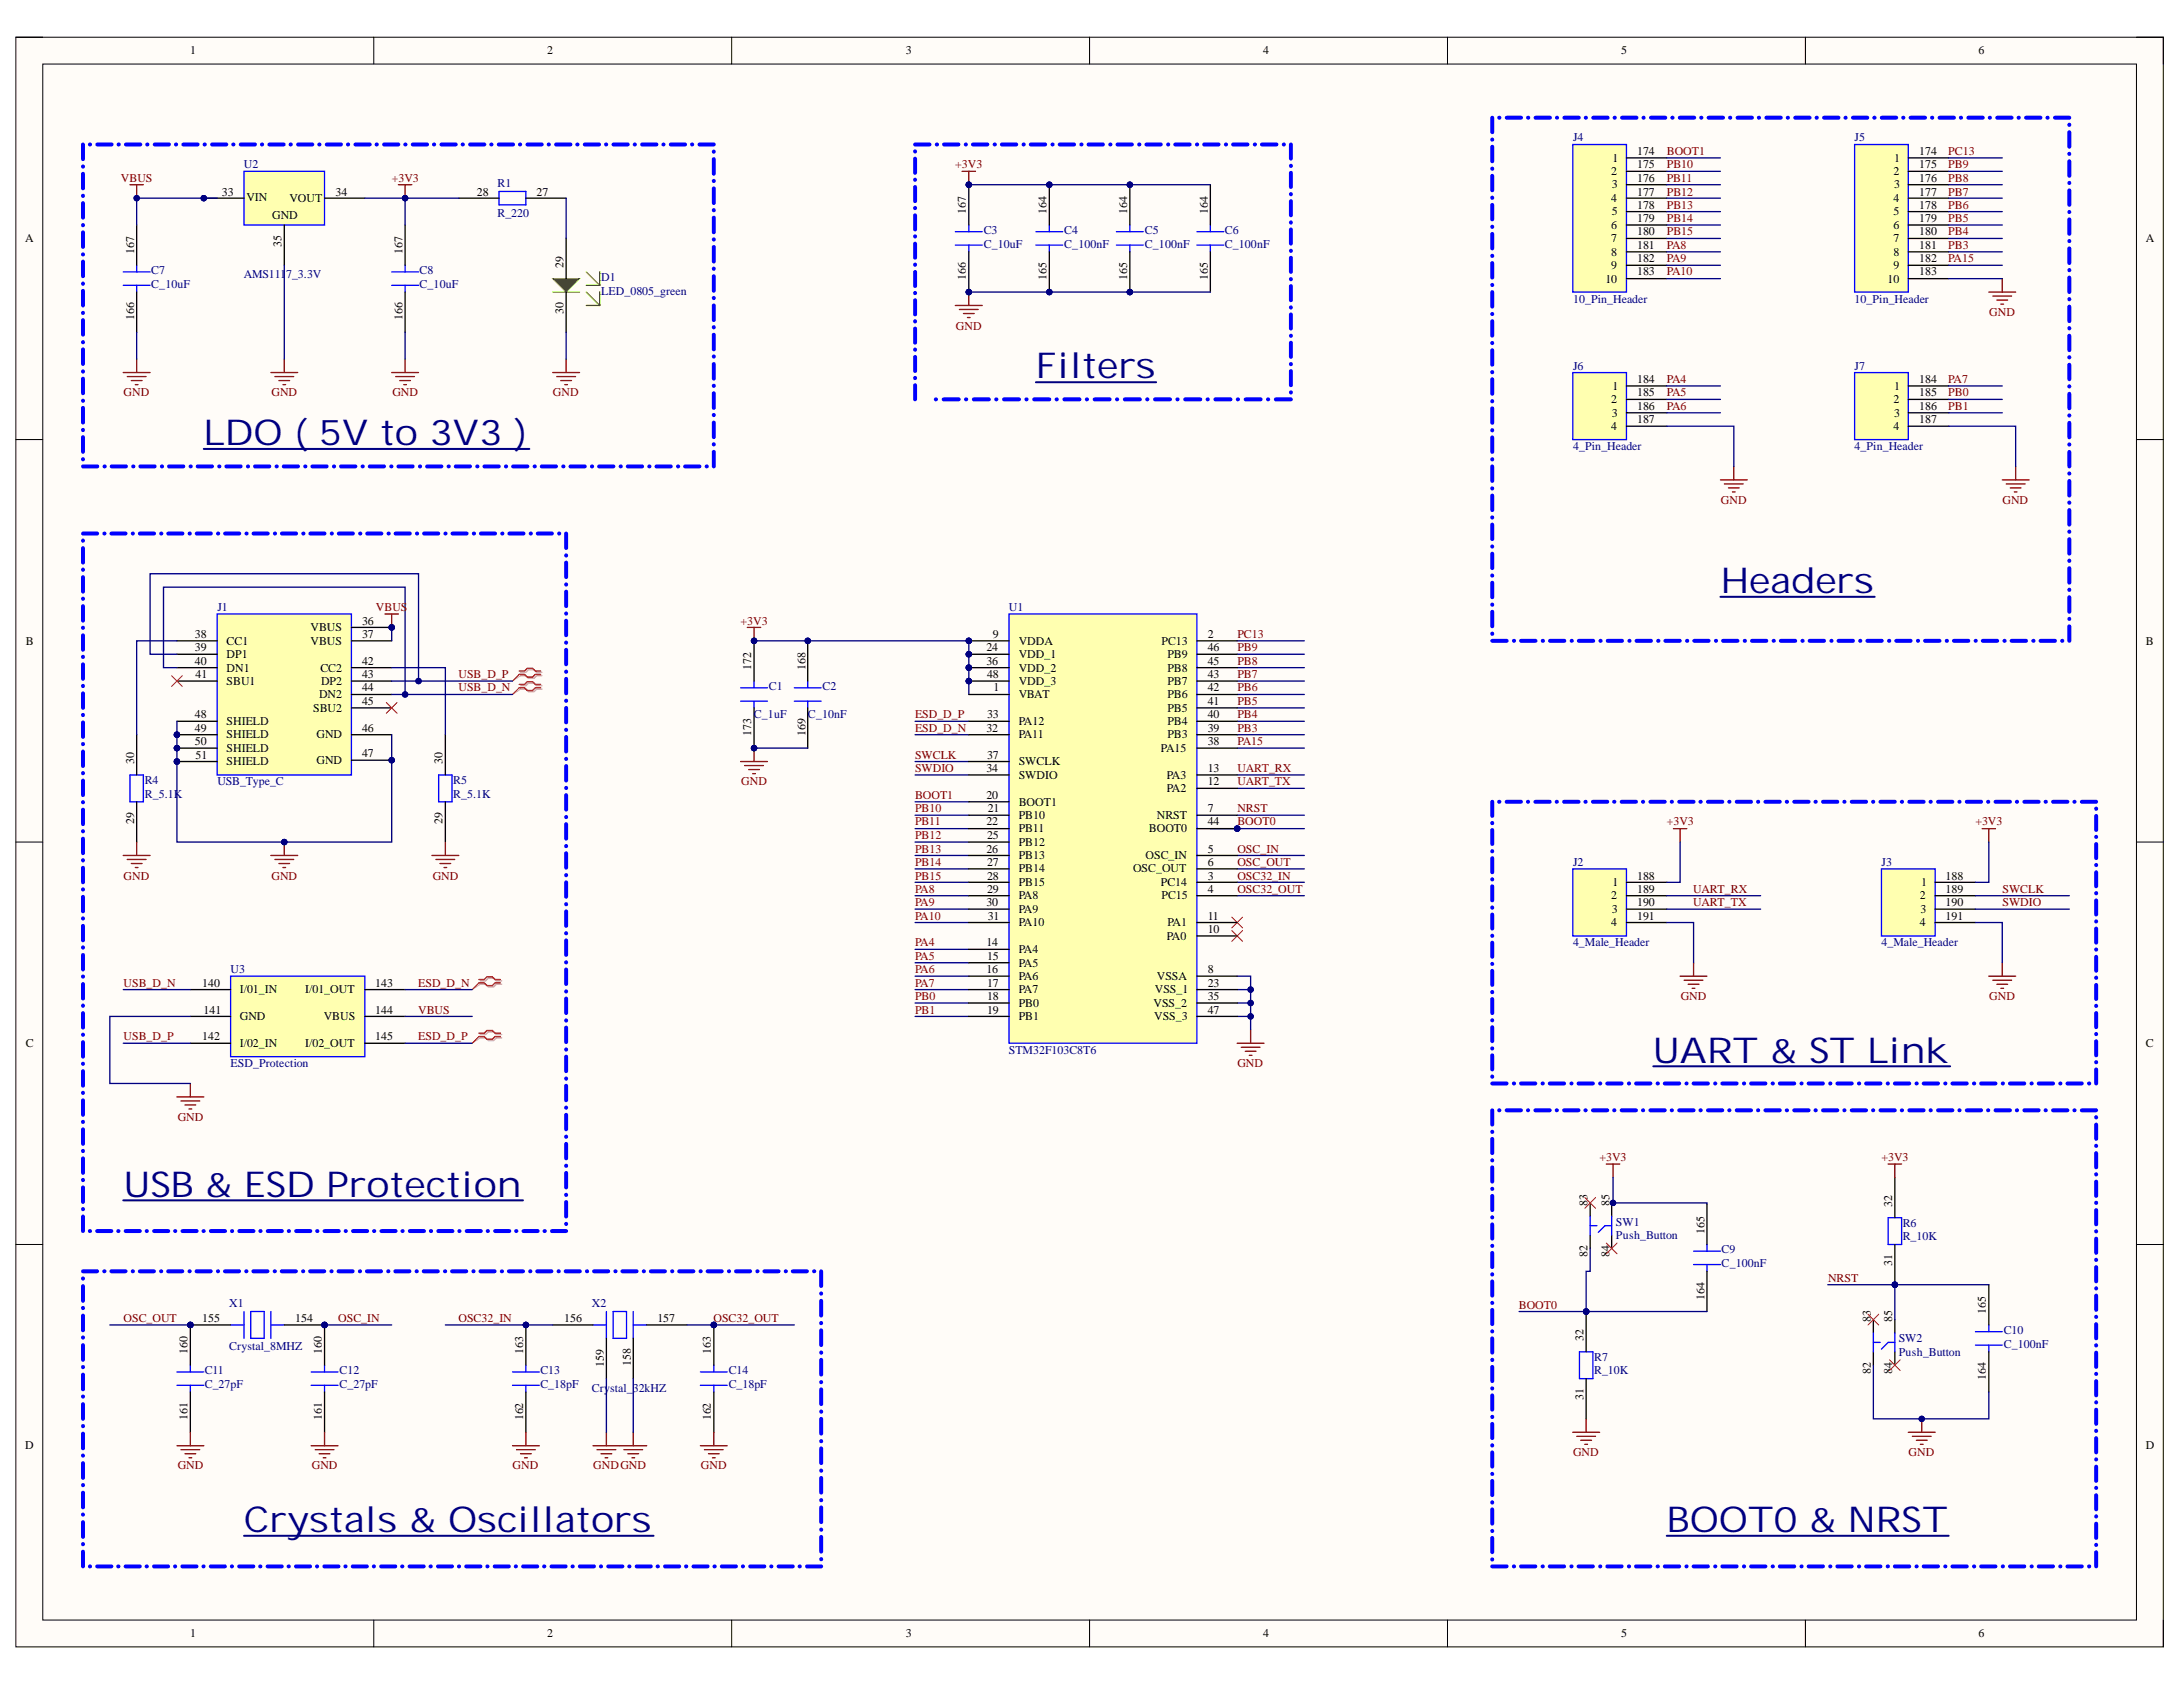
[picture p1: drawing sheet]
<svg xmlns="http://www.w3.org/2000/svg" width="279mm" height="216mm" viewBox="0 0 279 216" stroke-linecap="round" stroke-linejoin="round" font-family="sans-serif">
<defs><g id="words">
<g font-size="4.6" fill="#000080">
<text x="132.6" y="48.4">Filters</text>
<text x="26" y="57">LDO ( 5V to 3V3 )</text>
<text x="220.2" y="75.9">Headers</text>
<text x="211.6" y="136">UART &amp; ST Link</text>
<text x="15.8" y="153.1">USB &amp; ESD Protection</text>
<text x="31.2" y="196.1">Crystals &amp; Oscillators</text>
<text x="213.3" y="196.1">BOOT0 &amp; NRST</text>
</g>
<g font-size="1.5">
<text x="24.4" y="6.9">1</text>
<text x="70" y="6.9">2</text>
<text x="115.9" y="6.9">3</text>
<text x="161.7" y="6.9">4</text>
<text x="207.5" y="6.9">5</text>
<text x="253.2" y="6.9">6</text>
<text x="206.2" y="22.4">2</text>
<text x="206.4" y="20.7">1</text>
<text x="209.5" y="19.9">174</text>
<text x="209.5" y="21.6">175</text>
<text x="209.5" y="23.2">176</text>
<text x="242.3" y="22.4">2</text>
<text x="242.4" y="20.7">1</text>
<text x="245.6" y="19.9">174</text>
<text x="245.6" y="21.6">175</text>
<text x="245.6" y="23.2">176</text>
<text x="28.4" y="25">33</text>
<text x="31.5" y="25.7">VIN</text>
<text x="34.8" y="28.1">GND</text>
<text x="37" y="25.9">VOUT</text>
<text x="43" y="25">34</text>
<text x="61" y="25">28</text>
<text x="68.7" y="25">27</text>
<text x="123.6" y="27.4" transform="rotate(-90 123.6 27.4)">167</text>
<text x="133.9" y="27.4" transform="rotate(-90 133.9 27.4)">164</text>
<text x="144.3" y="27.4" transform="rotate(-90 144.3 27.4)">164</text>
<text x="154.6" y="27.4" transform="rotate(-90 154.6 27.4)">164</text>
<text x="206.2" y="25.9">4</text>
<text x="206.2" y="29.2">6</text>
<text x="206.3" y="24.1">3</text>
<text x="206.3" y="27.6">5</text>
<text x="209.5" y="25">177</text>
<text x="209.5" y="26.7">178</text>
<text x="209.5" y="28.4">179</text>
<text x="242.3" y="25.9">4</text>
<text x="242.3" y="27.6">5</text>
<text x="242.3" y="29.2">6</text>
<text x="242.4" y="24.1">3</text>
<text x="245.6" y="25">177</text>
<text x="245.6" y="26.7">178</text>
<text x="245.6" y="28.4">179</text>
<text x="3.2" y="31">A</text>
<text x="17.2" y="32.5" transform="rotate(-90 17.2 32.5)">167</text>
<text x="36" y="31.6" transform="rotate(-90 36 31.6)">35</text>
<text x="51.5" y="32.5" transform="rotate(-90 51.5 32.5)">167</text>
<text x="72.1" y="34.3" transform="rotate(-90 72.1 34.3)">29</text>
<text x="123.6" y="35.8" transform="rotate(-90 123.6 35.8)">166</text>
<text x="133.9" y="35.8" transform="rotate(-90 133.9 35.8)">165</text>
<text x="144.3" y="35.8" transform="rotate(-90 144.3 35.8)">165</text>
<text x="154.6" y="35.8" transform="rotate(-90 154.6 35.8)">165</text>
<text x="206.2" y="31">7</text>
<text x="206.2" y="32.7">8</text>
<text x="206.2" y="34.4">9</text>
<text x="209.5" y="30.1">180</text>
<text x="209.5" y="31.9">181</text>
<text x="209.5" y="33.6">182</text>
<text x="209.5" y="35.2">183</text>
<text x="242.3" y="31">7</text>
<text x="242.3" y="32.7">8</text>
<text x="242.3" y="34.4">9</text>
<text x="245.6" y="30.1">180</text>
<text x="245.6" y="31.9">181</text>
<text x="245.6" y="33.6">182</text>
<text x="245.6" y="35.2">183</text>
<text x="274.6" y="31">A</text>
<text x="17.2" y="41" transform="rotate(-90 17.2 41)">166</text>
<text x="51.5" y="41" transform="rotate(-90 51.5 41)">166</text>
<text x="72.1" y="40.2" transform="rotate(-90 72.1 40.2)">30</text>
<text x="205.5" y="36.2">10</text>
<text x="241.6" y="36.2">10</text>
<text x="206.2" y="51.6">2</text>
<text x="206.3" y="53.3">3</text>
<text x="206.4" y="49.9">1</text>
<text x="209.5" y="49">184</text>
<text x="209.5" y="50.7">185</text>
<text x="209.5" y="52.5">186</text>
<text x="242.3" y="51.6">2</text>
<text x="242.4" y="49.9">1</text>
<text x="242.4" y="53.3">3</text>
<text x="245.6" y="49">184</text>
<text x="245.6" y="50.7">185</text>
<text x="245.6" y="52.5">186</text>
<text x="206.2" y="55">4</text>
<text x="209.5" y="54.2">187</text>
<text x="242.3" y="55">4</text>
<text x="245.6" y="54.2">187</text>
<text x="3.3" y="82.5">B</text>
<text x="24.9" y="81.6">38</text>
<text x="24.9" y="83.3">39</text>
<text x="29" y="82.5">CC1</text>
<text x="39.7" y="80.8">VBUS</text>
<text x="39.7" y="82.5">VBUS</text>
<text x="46.3" y="80">36</text>
<text x="46.3" y="81.6">37</text>
<text x="126.2" y="83.3">24</text>
<text x="127.1" y="81.6">9</text>
<text x="130.4" y="82.5">VDDA</text>
<text x="148.6" y="82.5">PC13</text>
<text x="154.6" y="81.6">2</text>
<text x="154.6" y="83.3">46</text>
<text x="274.6" y="82.5">B</text>
<text x="24.9" y="85.1">40</text>
<text x="25" y="86.8">41</text>
<text x="29" y="84.2">DP1</text>
<text x="29" y="86">DN1</text>
<text x="29" y="87.6">SBU1</text>
<text x="40.8" y="89.3">DN2</text>
<text x="41" y="86">CC2</text>
<text x="41.1" y="87.6">DP2</text>
<text x="46.3" y="85.1">42</text>
<text x="46.3" y="86.8">43</text>
<text x="46.3" y="88.5">44</text>
<text x="96.1" y="85.8" transform="rotate(-90 96.1 85.8)">172</text>
<text x="103.1" y="85.8" transform="rotate(-90 103.1 85.8)">168</text>
<text x="126.2" y="85.1">36</text>
<text x="126.3" y="86.8">48</text>
<text x="127.2" y="88.5">1</text>
<text x="130.4" y="89.3">VBAT</text>
<text x="130.4" y="84.2">VDD_1</text>
<text x="130.4" y="86">VDD_2</text>
<text x="130.4" y="87.6">VDD_3</text>
<text x="149.4" y="89.3">PB6</text>
<text x="149.4" y="87.6">PB7</text>
<text x="149.4" y="86">PB8</text>
<text x="149.4" y="84.2">PB9</text>
<text x="154.6" y="88.5">42</text>
<text x="154.6" y="86.8">43</text>
<text x="154.6" y="85.1">45</text>
<text x="24.9" y="92">48</text>
<text x="24.9" y="93.6">49</text>
<text x="24.9" y="95.3">50</text>
<text x="29" y="92.8">SHIELD</text>
<text x="29" y="94.5">SHIELD</text>
<text x="40.1" y="91.1">SBU2</text>
<text x="40.5" y="94.5">GND</text>
<text x="46.3" y="90.2">45</text>
<text x="46.3" y="93.6">46</text>
<text x="96.1" y="94.1" transform="rotate(-90 96.1 94.1)">173</text>
<text x="103.1" y="94.2" transform="rotate(-90 103.1 94.2)">169</text>
<text x="126.2" y="93.6">32</text>
<text x="126.3" y="92">33</text>
<text x="130.4" y="92.8">PA12</text>
<text x="130.4" y="94.5">PA11</text>
<text x="149.4" y="94.5">PB3</text>
<text x="149.4" y="92.8">PB4</text>
<text x="149.4" y="91.1">PB5</text>
<text x="154.6" y="95.3">38</text>
<text x="154.6" y="93.6">39</text>
<text x="154.6" y="92">40</text>
<text x="154.6" y="90.2">41</text>
<text x="17.2" y="97.8" transform="rotate(-90 17.2 97.8)">30</text>
<text x="25" y="97.1">51</text>
<text x="29" y="96.3">SHIELD</text>
<text x="29" y="98">SHIELD</text>
<text x="40.5" y="97.8">GND</text>
<text x="46.3" y="96.9">47</text>
<text x="56.7" y="97.8" transform="rotate(-90 56.7 97.8)">30</text>
<text x="126.2" y="98.8">34</text>
<text x="126.3" y="97.1">37</text>
<text x="130.4" y="99.6">SWDIO</text>
<text x="130.4" y="98">SWCLK</text>
<text x="148.6" y="96.3">PA15</text>
<text x="149.3" y="101.4">PA2</text>
<text x="149.3" y="99.6">PA3</text>
<text x="154.6" y="100.5">12</text>
<text x="154.6" y="98.8">13</text>
<text x="17.2" y="105.5" transform="rotate(-90 17.2 105.5)">29</text>
<text x="56.7" y="105.5" transform="rotate(-90 56.7 105.5)">29</text>
<text x="126.2" y="102.3">20</text>
<text x="126.2" y="105.6">22</text>
<text x="126.3" y="107.4">25</text>
<text x="126.4" y="104">21</text>
<text x="130.4" y="103.1">BOOT1</text>
<text x="130.4" y="104.8">PB10</text>
<text x="130.4" y="106.5">PB11</text>
<text x="147" y="106.5">BOOT0</text>
<text x="148.1" y="104.8">NRST</text>
<text x="154.6" y="104">7</text>
<text x="154.6" y="105.6">44</text>
<text x="126.2" y="109.1">26</text>
<text x="126.3" y="110.8">27</text>
<text x="126.3" y="112.6">28</text>
<text x="130.4" y="108.3">PB12</text>
<text x="130.4" y="110">PB13</text>
<text x="130.4" y="111.6">PB14</text>
<text x="130.4" y="113.4">PB15</text>
<text x="145" y="111.6">OSC_OUT</text>
<text x="146.6" y="110">OSC_IN</text>
<text x="148.6" y="113.4">PC14</text>
<text x="154.6" y="112.6">3</text>
<text x="154.6" y="109.1">5</text>
<text x="154.6" y="110.8">6</text>
<text x="206.4" y="113.4">1</text>
<text x="209.5" y="112.6">188</text>
<text x="245.9" y="113.4">1</text>
<text x="249" y="112.6">188</text>
<text x="126.2" y="116">30</text>
<text x="126.3" y="114.3">29</text>
<text x="126.4" y="117.7">31</text>
<text x="130.4" y="115.1">PA8</text>
<text x="130.4" y="116.8">PA9</text>
<text x="130.4" y="118.6">PA10</text>
<text x="148.6" y="115.1">PC15</text>
<text x="149.4" y="118.6">PA1</text>
<text x="154.6" y="114.3">4</text>
<text x="154.6" y="119.4">10</text>
<text x="154.6" y="117.7">11</text>
<text x="206.2" y="115.1">2</text>
<text x="206.2" y="118.6">4</text>
<text x="206.3" y="116.8">3</text>
<text x="209.5" y="114.3">189</text>
<text x="209.5" y="116">190</text>
<text x="209.5" y="117.7">191</text>
<text x="245.7" y="115.1">2</text>
<text x="245.7" y="118.6">4</text>
<text x="245.8" y="116.8">3</text>
<text x="249" y="114.3">189</text>
<text x="249" y="116">190</text>
<text x="249" y="117.7">191</text>
<text x="126.2" y="121.1">14</text>
<text x="126.2" y="124.6">16</text>
<text x="126.3" y="122.8">15</text>
<text x="130.4" y="122">PA4</text>
<text x="130.4" y="123.7">PA5</text>
<text x="130.4" y="125.4">PA6</text>
<text x="148.1" y="125.4">VSSA</text>
<text x="149.3" y="120.3">PA0</text>
<text x="154.6" y="124.6">8</text>
<text x="25.9" y="126.3">140</text>
<text x="26" y="129.7">141</text>
<text x="30.7" y="127.1">I/01_IN</text>
<text x="30.7" y="130.6">GND</text>
<text x="39.1" y="127.1">I/01_OUT</text>
<text x="41.4" y="130.6">VBUS</text>
<text x="48" y="126.3">143</text>
<text x="48" y="129.7">144</text>
<text x="126.3" y="126.3">17</text>
<text x="126.3" y="128">18</text>
<text x="126.3" y="129.7">19</text>
<text x="130.4" y="127.1">PA7</text>
<text x="130.4" y="128.9">PB0</text>
<text x="130.4" y="130.6">PB1</text>
<text x="147.6" y="128.9">VSS_2</text>
<text x="147.7" y="130.6">VSS_3</text>
<text x="147.8" y="127.1">VSS_1</text>
<text x="154.6" y="126.3">23</text>
<text x="154.6" y="128">35</text>
<text x="154.6" y="129.7">47</text>
<text x="3.3" y="134">C</text>
<text x="25.9" y="133.1">142</text>
<text x="30.7" y="134">I/02_IN</text>
<text x="39.1" y="134">I/02_OUT</text>
<text x="48" y="133.1">145</text>
<text x="274.6" y="134">C</text>
<text x="203.2" y="154.3" transform="rotate(-90 203.2 154.3)">83</text>
<text x="206" y="154.3" transform="rotate(-90 206 154.3)">85</text>
<text x="242.2" y="154.5" transform="rotate(-90 242.2 154.5)">32</text>
<text x="203.2" y="160.9" transform="rotate(-90 203.2 160.9)">82</text>
<text x="206" y="160.9" transform="rotate(-90 206 160.9)">84</text>
<text x="218.2" y="157.9" transform="rotate(-90 218.2 157.9)">165</text>
<text x="218.2" y="166.3" transform="rotate(-90 218.2 166.3)">164</text>
<text x="242.2" y="162" transform="rotate(-90 242.2 162)">31</text>
<text x="24" y="173.3" transform="rotate(-90 24 173.3)">160</text>
<text x="25.9" y="169.2">155</text>
<text x="37.8" y="169.2">154</text>
<text x="41.2" y="173.3" transform="rotate(-90 41.2 173.3)">160</text>
<text x="67" y="173.3" transform="rotate(-90 67 173.3)">163</text>
<text x="72.2" y="169.2">156</text>
<text x="84.1" y="169.2">157</text>
<text x="91" y="173.3" transform="rotate(-90 91 173.3)">163</text>
<text x="202.7" y="171.6" transform="rotate(-90 202.7 171.6)">32</text>
<text x="239.5" y="169.2" transform="rotate(-90 239.5 169.2)">83</text>
<text x="242.2" y="169.2" transform="rotate(-90 242.2 169.2)">85</text>
<text x="254.2" y="168.2" transform="rotate(-90 254.2 168.2)">165</text>
<text x="77.3" y="174.9" transform="rotate(-90 77.3 174.9)">159</text>
<text x="80.8" y="174.9" transform="rotate(-90 80.8 174.9)">158</text>
<text x="202.7" y="179.2" transform="rotate(-90 202.7 179.2)">31</text>
<text x="239.5" y="175.9" transform="rotate(-90 239.5 175.9)">82</text>
<text x="242.2" y="175.9" transform="rotate(-90 242.2 175.9)">84</text>
<text x="254.2" y="176.6" transform="rotate(-90 254.2 176.6)">164</text>
<text x="3.2" y="185.5">D</text>
<text x="24" y="181.7" transform="rotate(-90 24 181.7)">161</text>
<text x="41.2" y="181.7" transform="rotate(-90 41.2 181.7)">161</text>
<text x="67" y="181.8" transform="rotate(-90 67 181.8)">162</text>
<text x="91" y="181.8" transform="rotate(-90 91 181.8)">162</text>
<text x="274.6" y="185.5">D</text>
<text x="24.4" y="209.5">1</text>
<text x="70" y="209.5">2</text>
<text x="115.9" y="209.5">3</text>
<text x="161.7" y="209.5">4</text>
<text x="207.5" y="209.5">5</text>
<text x="253.2" y="209.5">6</text>
</g>
<g font-size="1.5" fill="#800000">
<text x="15.5" y="23.2">VBUS</text>
<text x="50.1" y="23.2">+3V3</text>
<text x="122.3" y="21.6">+3V3</text>
<text x="213.3" y="19.9">BOOT1</text>
<text x="213.3" y="21.6">PB10</text>
<text x="213.3" y="23.2">PB11</text>
<text x="249.4" y="19.9">PC13</text>
<text x="249.4" y="21.6">PB9</text>
<text x="249.4" y="23.2">PB8</text>
<text x="213.3" y="25">PB12</text>
<text x="213.3" y="26.7">PB13</text>
<text x="213.3" y="28.4">PB14</text>
<text x="249.4" y="25">PB7</text>
<text x="249.4" y="26.7">PB6</text>
<text x="249.4" y="28.4">PB5</text>
<text x="213.3" y="30.1">PB15</text>
<text x="213.3" y="31.9">PA8</text>
<text x="213.3" y="33.6">PA9</text>
<text x="213.3" y="35.2">PA10</text>
<text x="249.4" y="30.1">PB4</text>
<text x="249.4" y="31.9">PB3</text>
<text x="249.4" y="33.6">PA15</text>
<text x="254.6" y="40.4">GND</text>
<text x="122.4" y="42.2">GND</text>
<text x="15.8" y="50.7">GND</text>
<text x="34.8" y="50.7">GND</text>
<text x="50.2" y="50.7">GND</text>
<text x="70.8" y="50.7">GND</text>
<text x="213.3" y="49">PA4</text>
<text x="213.3" y="50.7">PA5</text>
<text x="213.3" y="52.5">PA6</text>
<text x="249.4" y="49">PA7</text>
<text x="249.4" y="50.7">PB0</text>
<text x="249.4" y="52.5">PB1</text>
<text x="220.3" y="64.5">GND</text>
<text x="256.3" y="64.5">GND</text>
<text x="48.1" y="78.2">VBUS</text>
<text x="94.8" y="80">+3V3</text>
<text x="158.4" y="83.3">PB9</text>
<text x="158.4" y="81.6">PC13</text>
<text x="58.7" y="86.8">USB_D_P</text>
<text x="58.7" y="88.5">USB_D_N</text>
<text x="158.4" y="88.5">PB6</text>
<text x="158.4" y="86.8">PB7</text>
<text x="158.4" y="85.1">PB8</text>
<text x="117.1" y="92">ESD_D_P</text>
<text x="117.1" y="93.6">ESD_D_N</text>
<text x="158.4" y="95.3">PA15</text>
<text x="158.4" y="93.6">PB3</text>
<text x="158.4" y="92">PB4</text>
<text x="158.4" y="90.2">PB5</text>
<text x="94.9" y="100.5">GND</text>
<text x="117.1" y="97.1">SWCLK</text>
<text x="117.1" y="98.8">SWDIO</text>
<text x="158.4" y="98.8">UART_RX</text>
<text x="158.4" y="100.5">UART_TX</text>
<text x="117.1" y="102.3">BOOT1</text>
<text x="117.1" y="104">PB10</text>
<text x="117.1" y="105.6">PB11</text>
<text x="117.1" y="107.4">PB12</text>
<text x="158.4" y="104">NRST</text>
<text x="158.4" y="105.6">BOOT0</text>
<text x="213.3" y="105.6">+3V3</text>
<text x="252.8" y="105.6">+3V3</text>
<text x="15.8" y="112.6">GND</text>
<text x="34.8" y="112.6">GND</text>
<text x="55.4" y="112.6">GND</text>
<text x="117.1" y="109.1">PB13</text>
<text x="117.1" y="110.8">PB14</text>
<text x="117.1" y="112.6">PB15</text>
<text x="158.4" y="109.1">OSC_IN</text>
<text x="158.4" y="110.8">OSC_OUT</text>
<text x="158.4" y="112.6">OSC32_IN</text>
<text x="117.1" y="114.3">PA8</text>
<text x="117.1" y="116">PA9</text>
<text x="117.1" y="117.7">PA10</text>
<text x="158.4" y="114.3">OSC32_OUT</text>
<text x="216.7" y="114.3">UART_RX</text>
<text x="216.7" y="116">UART_TX</text>
<text x="256.3" y="114.3">SWCLK</text>
<text x="256.3" y="116">SWDIO</text>
<text x="117.1" y="121.1">PA4</text>
<text x="117.1" y="122.8">PA5</text>
<text x="117.1" y="124.6">PA6</text>
<text x="15.8" y="126.3">USB_D_N</text>
<text x="53.5" y="126.3">ESD_D_N</text>
<text x="53.5" y="129.7">VBUS</text>
<text x="117.1" y="126.3">PA7</text>
<text x="117.1" y="128">PB0</text>
<text x="117.1" y="129.7">PB1</text>
<text x="215.1" y="128">GND</text>
<text x="254.6" y="128">GND</text>
<text x="15.8" y="133.1">USB_D_P</text>
<text x="53.5" y="133.1">ESD_D_P</text>
<text x="158.4" y="136.6">GND</text>
<text x="22.7" y="143.4">GND</text>
<text x="204.7" y="148.6">+3V3</text>
<text x="240.8" y="148.6">+3V3</text>
<text x="194.4" y="167.5">BOOT0</text>
<text x="234" y="164">NRST</text>
<text x="15.8" y="169.2">OSC_OUT</text>
<text x="43.3" y="169.2">OSC_IN</text>
<text x="58.7" y="169.2">OSC32_IN</text>
<text x="91.3" y="169.2">OSC32_OUT</text>
<text x="22.7" y="188">GND</text>
<text x="39.9" y="188">GND</text>
<text x="65.6" y="188">GND</text>
<text x="75.9" y="188">GNDGND</text>
<text x="89.7" y="188">GND</text>
<text x="201.3" y="186.3">GND</text>
<text x="244.3" y="186.3">GND</text>
</g>
<g font-size="1.5" fill="#000080">
<text x="31.2" y="21.6">U2</text>
<text x="63.7" y="23.9">R1</text>
<text x="201.3" y="18.1">J4</text>
<text x="237.3" y="18.1">J5</text>
<text x="63.7" y="27.7">R_220</text>
<text x="125.9" y="29.9">C3</text>
<text x="136.2" y="29.9">C4</text>
<text x="146.5" y="29.9">C5</text>
<text x="156.8" y="29.9">C6</text>
<text x="19.4" y="35.1">C7</text>
<text x="31.2" y="35.6">AMS1117_3.3V</text>
<text x="53.7" y="35.1">C8</text>
<text x="125.9" y="31.7">C_10uF</text>
<text x="136.2" y="31.7">C_100nF</text>
<text x="146.5" y="31.7">C_100nF</text>
<text x="156.8" y="31.7">C_100nF</text>
<text x="19.4" y="36.9">C_10uF</text>
<text x="53.7" y="36.9">C_10uF</text>
<text x="76.9" y="36">D1</text>
<text x="76.9" y="37.7">LED_0805_green</text>
<text x="201.3" y="38.7">10_Pin_Header</text>
<text x="237.3" y="38.7">10_Pin_Header</text>
<text x="201.3" y="47.3">J6</text>
<text x="237.3" y="47.3">J7</text>
<text x="201.3" y="57.6">4_Pin_Header</text>
<text x="237.3" y="57.6">4_Pin_Header</text>
<text x="27.8" y="78.2">J1</text>
<text x="129.1" y="78.2">U1</text>
<text x="98.4" y="88.3">C1</text>
<text x="105.3" y="88.3">C2</text>
<text x="96.5" y="92">C_1uF</text>
<text x="103.4" y="92">C_10nF</text>
<text x="18.5" y="100.3">R4</text>
<text x="27.8" y="100.5">USB_Type_C</text>
<text x="58" y="100.3">R5</text>
<text x="18.5" y="102.1">R_5.1K</text>
<text x="58" y="102.1">R_5.1K</text>
<text x="201.3" y="110.8">J2</text>
<text x="240.8" y="110.8">J3</text>
<text x="29.5" y="124.6">U3</text>
<text x="201.3" y="121.1">4_Male_Header</text>
<text x="240.8" y="121.1">4_Male_Header</text>
<text x="29.5" y="136.6">ESD_Protection</text>
<text x="129.1" y="134.9">STM32F103C8T6</text>
<text x="206.8" y="156.9">SW1</text>
<text x="206.8" y="158.5">Push_Button</text>
<text x="220.4" y="160.4">C9</text>
<text x="243.5" y="157">R6</text>
<text x="243.5" y="158.7">R_10K</text>
<text x="29.3" y="167.3">X1</text>
<text x="75.8" y="167.3">X2</text>
<text x="220.4" y="162.2">C_100nF</text>
<text x="29.3" y="172.8">Crystal_8MHZ</text>
<text x="243" y="171.7">SW2</text>
<text x="243" y="173.5">Push_Button</text>
<text x="256.5" y="170.7">C10</text>
<text x="256.5" y="172.5">C_100nF</text>
<text x="26.2" y="175.9">C11</text>
<text x="26.2" y="177.6">C_27pF</text>
<text x="43.5" y="175.9">C12</text>
<text x="43.5" y="177.6">C_27pF</text>
<text x="69.2" y="175.9">C13</text>
<text x="69.2" y="177.6">C_18pF</text>
<text x="75.8" y="178.1">Crystal_32kHZ</text>
<text x="93.3" y="175.9">C14</text>
<text x="93.3" y="177.6">C_18pF</text>
<text x="204" y="174.2">R7</text>
<text x="204" y="175.9">R_10K</text>
</g>
</g></defs>
<path d="M2 4.8h274.9v206h-274.9z" fill-rule="evenodd" fill="#fffcf8"/>
<path d="M2 4.8h274.9v206h-274.9z" fill="none" stroke="#000" stroke-width=".13"/>
<path d="M5.5 8.2h267.9v199.1h-267.9z" fill-rule="evenodd" fill="#fffcf8"/>
<g fill="none" stroke="#000" stroke-width=".13">
<path d="M2 4.8h3.5M5.5 8.2h267.9v199.1h-267.9zM47.8 4.8v3.4M93.6 4.8v3.4M139.5 4.8v3.4M185.3 4.8v3.4M231.1 4.8v3.4M273.4 4.8h3.5v3.4M2 56.3h3.5M273.4 56.3h3.5M2 107.8h3.5M273.4 107.8h3.5"/>
<path d="M2 159.3h3.5M273.4 159.3h3.5M47.8 207.3v3.5M93.6 207.3v3.5M139.5 207.3v3.5M185.3 207.3v3.5M231.1 207.3v3.5M276.9 207.3v3.5"/>
</g>
<path d="M158.3 133.5h3.5M158.9 134h2.4M159.4 134.5h1.4M159.9 135.1h.3M160.1 131.8v1.7" fill="none" stroke="#800000" stroke-width=".17"/>
<circle cx="96.5" cy="82" r=".34" fill="#000080"/>
<circle cx="96.5" cy="82" r=".34" fill="none" stroke="#000080" stroke-width=".13"/>
<circle cx="96.5" cy="95.7" r=".34" fill="#000080"/>
<circle cx="96.5" cy="95.7" r=".34" fill="none" stroke="#000080" stroke-width=".13"/>
<path d="M94.8 89.7h3.4M94.8 88h3.4M96.5 87.2v.8M96.5 89.7v.9" fill="none" stroke="#00f" stroke-width=".17"/>
<path d="M96.5 82v5.2" fill="none" stroke="#000" stroke-width=".17"/>
<circle cx="96.5" cy="82" r=".34" fill="#000080"/>
<circle cx="96.5" cy="82" r=".34" fill="none" stroke="#000080" stroke-width=".13"/>
<path d="M96.5 90.6v5.1" fill="none" stroke="#000" stroke-width=".17"/>
<circle cx="96.5" cy="95.7" r=".34" fill="#000080"/>
<circle cx="96.5" cy="95.7" r=".34" fill="none" stroke="#000080" stroke-width=".13"/>
<circle cx="103.4" cy="82" r=".34" fill="#000080"/>
<circle cx="103.4" cy="82" r=".34" fill="none" stroke="#000080" stroke-width=".13"/>
<path d="M101.7 89.7h3.4M101.7 88h3.4M103.4 87.2v.8M103.4 89.7v.9" fill="none" stroke="#00f" stroke-width=".17"/>
<path d="M103.4 82v5.2" fill="none" stroke="#000" stroke-width=".17"/>
<circle cx="103.4" cy="82" r=".34" fill="#000080"/>
<circle cx="103.4" cy="82" r=".34" fill="none" stroke="#000080" stroke-width=".13"/>
<path d="M103.4 90.6v5.1" fill="none" stroke="#000" stroke-width=".17"/>
<path d="M94.8 97.5h3.4M95.3 98h2.4M95.8 98.5h1.4M96.3 99h.4M96.5 95.7v1.8" fill="none" stroke="#800000" stroke-width=".17"/>
<circle cx="96.5" cy="95.7" r=".34" fill="#000080"/>
<circle cx="96.5" cy="95.7" r=".34" fill="none" stroke="#000080" stroke-width=".13"/>
<path d="M95.6 80.3h1.8M96.5 80.3v1.7" fill="none" stroke="#800000" stroke-width=".17"/>
<circle cx="96.5" cy="82" r=".34" fill="#000080"/>
<circle cx="96.5" cy="82" r=".34" fill="none" stroke="#000080" stroke-width=".13"/>
<circle cx="124" cy="37.4" r=".34" fill="#000080"/>
<circle cx="124" cy="37.4" r=".34" fill="none" stroke="#000080" stroke-width=".13"/>
<circle cx="124" cy="23.6" r=".34" fill="#000080"/>
<circle cx="124" cy="23.6" r=".34" fill="none" stroke="#000080" stroke-width=".13"/>
<path d="M122.3 31.4h3.4M122.3 29.7h3.4M124 28.8v.9M124 31.4v.8" fill="none" stroke="#00f" stroke-width=".17"/>
<path d="M124 32.2v5.2" fill="none" stroke="#000" stroke-width=".17"/>
<circle cx="124" cy="37.4" r=".34" fill="#000080"/>
<circle cx="124" cy="37.4" r=".34" fill="none" stroke="#000080" stroke-width=".13"/>
<path d="M124 23.6v5.2" fill="none" stroke="#000" stroke-width=".17"/>
<circle cx="124" cy="23.6" r=".34" fill="#000080"/>
<circle cx="124" cy="23.6" r=".34" fill="none" stroke="#000080" stroke-width=".13"/>
<circle cx="134.3" cy="23.6" r=".34" fill="#000080"/>
<circle cx="134.3" cy="23.6" r=".34" fill="none" stroke="#000080" stroke-width=".13"/>
<circle cx="134.3" cy="37.4" r=".34" fill="#000080"/>
<circle cx="134.3" cy="37.4" r=".34" fill="none" stroke="#000080" stroke-width=".13"/>
<path d="M132.6 31.4h3.4M132.6 29.7h3.4M134.3 28.8v.9M134.3 31.4v.8" fill="none" stroke="#00f" stroke-width=".17"/>
<path d="M134.3 23.6v5.2" fill="none" stroke="#000" stroke-width=".17"/>
<circle cx="134.3" cy="23.6" r=".34" fill="#000080"/>
<circle cx="134.3" cy="23.6" r=".34" fill="none" stroke="#000080" stroke-width=".13"/>
<path d="M134.3 32.2v5.2" fill="none" stroke="#000" stroke-width=".17"/>
<circle cx="134.3" cy="37.4" r=".34" fill="#000080"/>
<circle cx="134.3" cy="37.4" r=".34" fill="none" stroke="#000080" stroke-width=".13"/>
<circle cx="144.6" cy="23.6" r=".34" fill="#000080"/>
<circle cx="144.6" cy="23.6" r=".34" fill="none" stroke="#000080" stroke-width=".13"/>
<circle cx="144.6" cy="37.4" r=".34" fill="#000080"/>
<circle cx="144.6" cy="37.4" r=".34" fill="none" stroke="#000080" stroke-width=".13"/>
<path d="M142.9 31.4h3.4M142.9 29.7h3.4M144.6 28.8v.9M144.6 31.4v.8" fill="none" stroke="#00f" stroke-width=".17"/>
<path d="M144.6 23.6v5.2" fill="none" stroke="#000" stroke-width=".17"/>
<circle cx="144.6" cy="23.6" r=".34" fill="#000080"/>
<circle cx="144.6" cy="23.6" r=".34" fill="none" stroke="#000080" stroke-width=".13"/>
<path d="M144.6 32.2v5.2" fill="none" stroke="#000" stroke-width=".17"/>
<circle cx="144.6" cy="37.4" r=".34" fill="#000080"/>
<circle cx="144.6" cy="37.4" r=".34" fill="none" stroke="#000080" stroke-width=".13"/>
<path d="M153.2 31.4h3.4M153.2 29.7h3.4M154.9 28.8v.9M154.9 31.4v.8" fill="none" stroke="#00f" stroke-width=".17"/>
<path d="M154.9 23.6v5.2M154.9 32.2v5.2" fill="none" stroke="#000" stroke-width=".17"/>
<path d="M123.1 21.9h1.8M124 21.9v1.7" fill="none" stroke="#800000" stroke-width=".17"/>
<circle cx="124" cy="23.6" r=".34" fill="#000080"/>
<circle cx="124" cy="23.6" r=".34" fill="none" stroke="#000080" stroke-width=".13"/>
<path d="M122.3 39.1h3.4M122.8 39.6h2.4M124 37.4v1.7M123.3 40.1h1.4M123.8 40.6h.4" fill="none" stroke="#800000" stroke-width=".17"/>
<circle cx="124" cy="37.4" r=".34" fill="#000080"/>
<circle cx="124" cy="37.4" r=".34" fill="none" stroke="#000080" stroke-width=".13"/>
<g fill="none" stroke="#00f" stroke-width=".51">
<path d="M117.1 19.4h.1M117.1 18.5h1.9M119.9 18.5h.1M120.8 18.5h1.9M123.6 18.5h.1M124.5 18.5h1.9M127.3 18.5h.1M128.2 18.5h1.9M131 18.5h.1M131.9 18.5h1.9M134.7 18.5h.1M135.6 18.5h1.9"/>
<path d="M138.4 18.5h.1M139.3 18.5h1.9M142.1 18.5h.1M143 18.5h1.9M145.8 18.5h.1M146.7 18.5h1.9M149.5 18.5h.1M150.4 18.5h1.9M153.2 18.5h.1M154.1 18.5h1.9M156.9 18.5h.1M157.8 18.5h1.9"/>
<path d="M160.6 18.5h.1M161.5 18.5h1.9M164.3 18.5h.1M165.2 18.5v1.8M117.1 20.3v1.8M117.1 23h.1M117.1 23.9v1.8M117.1 26.6h.1M117.1 27.6v1.8M117.1 30.2v.1M117.1 31.2v1.8M117.1 33.9h.1"/>
<path d="M117.1 34.8v1.8M117.1 37.5h.1M117.1 38.4v1.8M165.2 21.2h.1M165.2 22.1v1.8M165.2 24.8v.1M165.2 25.7v1.9M165.2 28.5h.1M165.2 29.4v1.8M165.2 32.1h.1M165.2 33v1.8M165.2 35.7h.1"/>
<path d="M165.2 36.6v1.8M165.2 39.3v.1M117.1 41.1h.1M117.1 42.1v1.8M117.1 44.7v.1M117.1 45.7v1.8M117.1 48.4h.1M117.1 49.3v1.8M119.8 51.1h.1M120.8 51.1h1.9M123.6 51.1h.1M124.6 51.1h2"/>
<path d="M127.5 51.1h.1M128.5 51.1h1.9M131.4 51.1h.1M132.4 51.1h1.9M135.2 51.1h.1M136.2 51.1h2M139.1 51.1h.1M140.1 51.1h1.9M143 51.1h.1M144 51.1h1.9M146.8 51.1h.1M147.8 51.1h2"/>
<path d="M150.7 51.1h.1M151.7 51.1h1.9M154.6 51.1h.1M155.6 51.1h1.9M158.4 51.1h.1M159.4 51.1h2M162.3 51.1h.1M163.3 51.1h1.9M165.2 40.2v1.9M165.2 43h.1M165.2 43.9v1.8M165.2 46.6h.1"/>
<path d="M165.2 47.5v1.8M165.2 50.2h.1"/>
</g>
<path d="M132.6 48.9h15.4" fill="none" stroke="#000080" stroke-width=".25"/>
<circle cx="50.1" cy="80.3" r=".34" fill="#000080"/>
<circle cx="50.1" cy="80.3" r=".34" fill="none" stroke="#000080" stroke-width=".13"/>
<circle cx="50.1" cy="97.3" r=".34" fill="#000080"/>
<circle cx="50.1" cy="97.3" r=".34" fill="none" stroke="#000080" stroke-width=".13"/>
<circle cx="22.6" cy="94" r=".34" fill="#000080"/>
<circle cx="22.6" cy="94" r=".34" fill="none" stroke="#000080" stroke-width=".13"/>
<circle cx="22.6" cy="95.7" r=".34" fill="#000080"/>
<circle cx="22.6" cy="95.7" r=".34" fill="none" stroke="#000080" stroke-width=".13"/>
<circle cx="22.6" cy="97.5" r=".34" fill="#000080"/>
<circle cx="22.6" cy="97.5" r=".34" fill="none" stroke="#000080" stroke-width=".13"/>
<path d="M27.8 78.6h17.2v20.6h-17.2z" fill-rule="evenodd" fill="#ffffb0"/>
<path d="M27.8 78.6h17.2v20.6h-17.2z" fill="none" stroke="#00f" stroke-width=".17"/>
<path d="M45 80.3h5.1" fill="none" stroke="#000" stroke-width=".17"/>
<circle cx="50.1" cy="80.3" r=".34" fill="#000080"/>
<circle cx="50.1" cy="80.3" r=".34" fill="none" stroke="#000080" stroke-width=".13"/>
<path d="M22.6 82h5.2M22.6 83.7h5.2M22.6 85.4h5.2M22.6 87.2h5.2M45 82h5.1M45 85.4h5.1M45 87.2h5.1M45 88.9h5.1M45 90.6h5.1M45 94h5.1M45 97.3h5.1" fill="none" stroke="#000" stroke-width=".17"/>
<circle cx="50.1" cy="97.3" r=".34" fill="#000080"/>
<circle cx="50.1" cy="97.3" r=".34" fill="none" stroke="#000080" stroke-width=".13"/>
<path d="M22.6 92.3h5.2M22.6 94h5.2" fill="none" stroke="#000" stroke-width=".17"/>
<circle cx="22.6" cy="94" r=".34" fill="#000080"/>
<circle cx="22.6" cy="94" r=".34" fill="none" stroke="#000080" stroke-width=".13"/>
<path d="M22.6 95.7h5.2" fill="none" stroke="#000" stroke-width=".17"/>
<circle cx="22.6" cy="95.7" r=".34" fill="#000080"/>
<circle cx="22.6" cy="95.7" r=".34" fill="none" stroke="#000080" stroke-width=".13"/>
<path d="M22.6 97.5h5.2" fill="none" stroke="#000" stroke-width=".17"/>
<circle cx="22.6" cy="97.5" r=".34" fill="#000080"/>
<circle cx="22.6" cy="97.5" r=".34" fill="none" stroke="#000080" stroke-width=".13"/>
<circle cx="26.1" cy="25.4" r=".34" fill="#000080"/>
<circle cx="26.1" cy="25.4" r=".34" fill="none" stroke="#000080" stroke-width=".13"/>
<path d="M31.2 21.9h10.3v6.9h-10.3z" fill-rule="evenodd" fill="#ffffb0"/>
<path d="M31.2 21.9h10.3v6.9h-10.3z" fill="none" stroke="#00f" stroke-width=".17"/>
<path d="M26.1 25.4h5.1" fill="none" stroke="#000" stroke-width=".17"/>
<circle cx="26.1" cy="25.4" r=".34" fill="#000080"/>
<circle cx="26.1" cy="25.4" r=".34" fill="none" stroke="#000080" stroke-width=".13"/>
<path d="M17.5 28.8v5.1M17.5 37.4v5.1M36.4 28.8v5.1M41.5 25.4h5.2M51.8 28.8v5.1M51.8 37.4v5.1" fill="none" stroke="#000" stroke-width=".17"/>
<path d="M15.8 36.5h3.4M15.8 34.8h3.4M17.5 33.9v.9M17.5 36.5v.9M50.1 36.5h3.5M50.1 34.8h3.5M51.8 33.9v.9M51.8 36.5v.9" fill="none" stroke="#00f" stroke-width=".17"/>
<path d="M70.7 37.4h3.5" fill="none" stroke="#0f0" stroke-width=".17"/>
<path d="M70.7 35.7h3.5l-1.7 1.7z" fill="#0f0"/>
<path d="M70.7 35.7h3.5l-1.7 1.7z" fill="none" stroke="#0f0" stroke-width=".13"/>
<path d="M75 34.8l1.8 1.7M75 36.5h1.8M75 37.4l1.8 1.7M75 39.1h1.8M76.8 34.8v1.7M76.8 37.4v1.7" fill="none" stroke="#0f0" stroke-width=".17"/>
<path d="M58.7 25.4h5.2M67.3 25.4h5.2M72.5 30.5v5.2M72.5 37.4v5.1" fill="none" stroke="#000" stroke-width=".17"/>
<path d="M63.9 24.5h3.4v1.7h-3.4z" fill="none" stroke="#00f" stroke-width=".17"/>
<g fill="none" stroke="#800000" stroke-width=".17">
<path d="M16.6 23.6h1.7M17.5 23.6v1.8M15.8 47.7h3.4M16.3 48.2h2.4M16.8 48.7h1.4M17.3 49.2h.4M17.5 46v1.7M34.7 47.7h3.4M35.2 48.2h2.4M35.7 48.7h1.4M36.2 49.2h.4M36.4 46v1.7"/>
<path d="M50.1 47.7h3.5M50.6 48.2h2.4M51.2 48.7h1.3M51.7 49.2h.3M51.8 46v1.7M70.7 47.7h3.5M71.3 48.2h2.4M71.8 48.7h1.3M72.3 49.2h.3M72.5 46v1.7"/>
</g>
<g fill="none" stroke="#00f" stroke-width=".51">
<path d="M10.6 18.5v1.9M11.5 18.5h.1M12.5 18.5h1.8M15.2 18.5h.1M16.1 18.5h1.9M18.8 18.5h.1M19.8 18.5h1.8M22.5 18.5h.1M23.5 18.5h1.8M26.2 18.5h.1M27.1 18.5h1.9M29.8 18.5h.1"/>
<path d="M30.8 18.5h1.8M33.5 18.5h.1M34.5 18.5h1.8M37.2 18.5h.1M38.1 18.5h1.9M40.9 18.5h.1M41.8 18.5h1.8M44.5 18.5h.1M45.5 18.5h1.8M48.2 18.5h.1M49.2 18.5h1.8M51.9 18.5h.1"/>
<path d="M52.8 18.5h1.9M55.5 18.5h.1M56.5 18.5h1.8M59.2 18.5h.1M60.2 18.5h1.8M62.9 18.5h.1M63.8 18.5h1.9M66.5 18.5h.1M67.5 18.5h1.8M70.2 18.5h.1M71.2 18.5h1.8M73.9 18.5h.1"/>
<path d="M74.8 18.5h1.9M77.6 18.5h.1M78.5 18.5h1.8M81.2 18.5h.1M82.2 18.5h1.8M84.9 18.5h.1M85.9 18.5h1.8M88.6 18.5h.1M89.5 18.5h1.9M91.4 19.4h.1M10.6 21.3h.1M10.6 22.2v1.9"/>
<path d="M10.6 25v.1M10.6 26v1.9M10.6 28.8h.1M10.6 29.7v1.9M10.6 32.5v.1M10.6 33.5v1.8M10.6 36.3h.1M10.6 37.2v1.9M91.4 20.4v1.8M91.4 23.1v.1M91.4 24.1v1.9M91.4 26.9h.1"/>
<path d="M91.4 27.9v1.8M91.4 30.6v.1M91.4 31.6v1.9M91.4 34.4h.1M91.4 35.3v1.9M91.4 38.1v.1M91.4 39.1v1.9M10.6 59.7h1.9M10.6 40v.1M10.6 41v1.8M10.6 43.8h.1M10.6 44.7v1.9"/>
<path d="M10.6 47.5v.1M10.6 48.5v1.8M10.6 51.3h.1M10.6 52.2v1.9M10.6 55h.1M10.6 55.9v1.9M10.6 58.8h.1M13.4 59.7h.1M14.3 59.7h1.8M17 59.7h.1M18 59.7h1.8M20.7 59.7h.1"/>
<path d="M21.6 59.7h1.9M24.4 59.7h.1M25.3 59.7h1.8M28.1 59.7h.1M29 59.7h1.8M31.7 59.7h.1M32.6 59.7h1.9M35.4 59.7h.1M36.3 59.7h1.8M39.1 59.7h.1M40 59.7h1.8M42.7 59.7h.1"/>
<path d="M43.6 59.7h1.9M46.4 59.7h.1M47.3 59.7h1.9M50.1 59.7h.1M51 59.7h1.8M53.7 59.7h.1M54.7 59.7h1.8M57.4 59.7h.1M58.3 59.7h1.9M61.1 59.7h.1M62 59.7h1.8M64.7 59.7h.1"/>
<path d="M65.7 59.7h1.8M68.4 59.7h.1M69.3 59.7h1.9M72.1 59.7h.1M73 59.7h1.8M75.8 59.7h.1M76.7 59.7h1.8M79.4 59.7h.1M80.3 59.7h1.9M83.1 59.7h.1M84 59.7h1.9M86.8 59.7h.1"/>
<path d="M87.7 59.7h1.8M90.4 59.7h.1M91.4 41.9h.1M91.4 42.8v1.9M91.4 45.6h.1M91.4 46.6v1.9M91.4 49.4h.1M91.4 50.3v1.9M91.4 53.1h.1M91.4 54.1v1.8M91.4 56.8v.1M91.4 57.8v1.9"/>
</g>
<path d="M26.1 57.5h41.7" fill="none" stroke="#000080" stroke-width=".25"/>
<circle cx="17.5" cy="25.4" r=".34" fill="#000080"/>
<circle cx="17.5" cy="25.4" r=".34" fill="none" stroke="#000080" stroke-width=".13"/>
<path d="M51 23.6h1.7M51.8 23.6v1.8" fill="none" stroke="#800000" stroke-width=".17"/>
<circle cx="51.8" cy="25.4" r=".34" fill="#000080"/>
<circle cx="51.8" cy="25.4" r=".34" fill="none" stroke="#000080" stroke-width=".13"/>
<path d="M22 86.5l1.3 1.3M23.3 86.5l-1.3 1.3M49.4 89.9l1.4 1.4M50.8 89.9l-1.4 1.4" fill="none" stroke="#f00" stroke-width=".13"/>
<path d="M16.6 99.2h1.7v3.4h-1.7zM56.1 99.2h1.8v3.4h-1.8z" fill="none" stroke="#00f" stroke-width=".17"/>
<path d="M17.5 94v5.2M57 94v5.2M17.5 102.6v5.2M57 102.6v5.2" fill="none" stroke="#000" stroke-width=".17"/>
<g fill="none" stroke="#800000" stroke-width=".17">
<path d="M15.8 109.5h3.4M16.3 110h2.4M16.8 110.5h1.4M17.3 111h.4M17.5 107.8v1.7M34.7 109.5h3.4M35.2 110h2.4M35.7 110.5h1.4M36.2 111h.4M36.4 107.8v1.7M55.3 109.5h3.4M55.8 110h2.4"/>
<path d="M56.3 110.5h1.4M56.8 111h.4M57 107.8v1.7"/>
</g>
<circle cx="36.4" cy="107.8" r=".34" fill="#000080"/>
<circle cx="36.4" cy="107.8" r=".34" fill="none" stroke="#000080" stroke-width=".13"/>
<path d="M66.6 86h.7l.4-.3h.6l.4 .3h.7M66.6 86.5h.7l.4 .3h.6l.4-.3h.7" fill="none" stroke="#d0a19e" stroke-width=".17"/>
<path d="M66.6 86.5l-1 .7" fill="none" stroke="#d0a19e" stroke-width=".13"/>
<path d="M66.5 85.9h.6l.4-.4h.7l.3 .4h.7M66.5 86.3h.6l.4 .3h.7l.3-.3h.7" fill="none" stroke="#f00" stroke-width=".17"/>
<path d="M66.5 86.3l-.9 .9" fill="none" stroke="#f00" stroke-width=".13"/>
<path d="M29.5 124.9h17.2v10.3h-17.2z" fill-rule="evenodd" fill="#ffffb0"/>
<path d="M29.5 124.9h17.2v10.3h-17.2z" fill="none" stroke="#00f" stroke-width=".17"/>
<path d="M24.4 126.6h5.1M24.4 130.1h5.1M24.4 133.5h5.1M46.7 126.6h5.1M46.7 130.1h5.1M46.7 133.5h5.1" fill="none" stroke="#000" stroke-width=".17"/>
<path d="M24.4 138.7v1.7M22.6 140.4h3.5M23.2 140.9h2.4M23.7 141.4h1.3M24.2 141.9h.3" fill="none" stroke="#800000" stroke-width=".17"/>
<path d="M61.5 125.5h.7l.3-.3h.7l.3 .3h.7M61.5 126h.7l.3 .3h.7l.3-.3h.7M61.5 132.4h.7l.3-.3h.7l.3 .3h.7M61.5 132.8h.7l.3 .4h.7l.3-.4h.7" fill="none" stroke="#d0a19e" stroke-width=".17"/>
<path d="M61.5 126l-1.1 .6M61.5 132.8l-1.1 .7" fill="none" stroke="#d0a19e" stroke-width=".13"/>
<path d="M61.3 125.4h.7l.3-.4h.7l.4 .4h.6M61.3 125.8h.7l.3 .3h.7l.4-.3h.6M61.3 132.2h.7l.3-.3h.7l.4 .3h.6M61.3 132.7h.7l.3 .3h.7l.4-.3h.6" fill="none" stroke="#f00" stroke-width=".17"/>
<path d="M61.3 125.8l-.9 .8M61.3 132.7l-.9 .8" fill="none" stroke="#f00" stroke-width=".13"/>
<g fill="none" stroke="#00f" stroke-width=".51">
<path d="M10.6 69.2h.1M10.6 70.1v1.9M10.6 72.9h.1M10.6 73.9v1.8M10.6 76.6h.1M10.6 77.6v1.8M10.6 68.3h1.8M13.3 68.3h.1M14.3 68.3h1.8M17 68.3h.1M17.9 68.3h1.8M20.6 68.3h.1"/>
<path d="M21.5 68.3h1.9M24.3 68.3h.1M25.2 68.3h1.8M27.9 68.3h.1M28.8 68.3h1.8M31.5 68.3h.1M32.4 68.3h1.9M35.2 68.3h.1M36.1 68.3h1.8M38.8 68.3h.1M39.7 68.3h1.8M42.5 68.3h.1"/>
<path d="M43.4 68.3h1.8M46.1 68.3h.1M47 68.3h1.8M49.7 68.3h.1M50.6 68.3h1.9M53.4 68.3h.1M54.3 68.3h1.8M57 68.3h.1M57.9 68.3h1.8M60.6 68.3h.1M61.5 68.3h1.9M64.3 68.3h.1"/>
<path d="M65.2 68.3h1.8M67.9 68.3h.1M68.8 68.3h1.8M71.6 68.3h.1M72.5 68.3v1.8M72.5 71.1h.1M72.5 72v1.9M72.5 74.8h.1M72.5 75.7v1.9M72.5 78.5h.1M72.5 79.4v1.9M10.6 80.3v.1"/>
<path d="M10.6 81.3v1.9M10.6 84.1h.1M10.6 85v1.9M10.6 87.8h.1M10.6 88.7v1.9M10.6 91.5h.1M10.6 92.5v1.8M10.6 95.2h.1M10.6 96.2v1.8M10.6 98.9v.1M10.6 99.9v1.9M72.5 82.2v.1"/>
<path d="M72.5 83.2v1.8M72.5 85.9v.1M72.5 86.9v1.8M72.5 89.7h.1M72.5 90.6v1.9M72.5 93.4h.1M72.5 94.3v1.9M72.5 97.1h.1M72.5 98v1.9M10.6 102.6v.1M10.6 103.6v1.9M10.6 106.4h.1"/>
<path d="M10.6 107.3v1.9M10.6 110.1h.1M10.6 111.1v1.8M10.6 113.8h.1M10.6 114.8v1.8M10.6 117.5v.1M10.6 118.5v1.9M72.5 100.8v.1M72.5 101.8v1.8M72.5 104.5v.1M72.5 105.5v1.8M72.5 108.3h.1"/>
<path d="M72.5 109.2v1.9M72.5 112h.1M72.5 112.9v1.9M72.5 115.7h.1M72.5 116.6v1.9M72.5 119.4v.1M10.6 121.2v.1M10.6 122.2v1.9M10.6 125h.1M10.6 125.9v1.9M10.6 128.7h.1M10.6 129.7v1.8"/>
<path d="M10.6 132.4h.1M10.6 133.4v1.8M10.6 136.1v.1M10.6 137.1v1.9M10.6 139.8v.1M72.5 120.4v1.8M72.5 123.1v.1M72.5 124.1v1.8M72.5 126.9h.1M72.5 127.8v1.9M72.5 130.6h.1M72.5 131.5v1.9"/>
<path d="M72.5 134.3h.1M72.5 135.2v1.9M72.5 138v.1M72.5 139v1.8M10.6 140.8v1.9M10.6 143.6h.1M10.6 144.5v1.9M10.6 147.3h.1M10.6 148.2v1.9M10.6 151h.1M10.6 152v1.8M10.6 154.7v.1"/>
<path d="M10.6 155.7v1.8M11.5 157.5h.1M12.4 157.5h1.9M15.1 157.5h.1M16.1 157.5h1.8M18.8 157.5h.1M19.7 157.5h1.8M22.4 157.5h.1M23.4 157.5h1.8M26 157.5h.1M27 157.5h1.8M29.7 157.5h.1"/>
<path d="M30.6 157.5h1.8M33.3 157.5h.1M34.3 157.5h1.8M37 157.5h.1M37.9 157.5h1.8M40.6 157.5h.1M41.5 157.5h1.9M44.2 157.5h.1M45.2 157.5h1.8M47.9 157.5h.1M48.8 157.5h1.8M51.5 157.5h.1"/>
<path d="M52.5 157.5h1.8M55.1 157.5h.1M56.1 157.5h1.8M58.8 157.5h.1M59.7 157.5h1.8M62.4 157.5h.1M63.4 157.5h1.8M66.1 157.5h.1M67 157.5h1.8M69.7 157.5h.1M70.6 157.5h1.9M72.5 141.7v.1"/>
<path d="M72.5 142.7v1.8M72.5 145.5h.1M72.5 146.4v1.8M72.5 149.2h.1M72.5 150.1v1.9M72.5 152.9h.1M72.5 153.8v1.9M72.5 156.6v.1"/>
</g>
<path d="M15.8 153.6h51.1" fill="none" stroke="#000080" stroke-width=".25"/>
<circle cx="41.5" cy="169.6" r=".34" fill="#000080"/>
<circle cx="41.5" cy="169.6" r=".34" fill="none" stroke="#000080" stroke-width=".13"/>
<circle cx="24.4" cy="169.6" r=".34" fill="#000080"/>
<circle cx="24.4" cy="169.6" r=".34" fill="none" stroke="#000080" stroke-width=".13"/>
<path d="M29.5 169.6h1.7M31.2 167.8v3.5M32.1 167.8h1.7v3.5h-1.7zM34.7 167.8v3.5M34.7 169.6h1.7" fill="none" stroke="#00f" stroke-width=".17"/>
<path d="M36.4 169.6h5.1" fill="none" stroke="#000" stroke-width=".17"/>
<circle cx="41.5" cy="169.6" r=".34" fill="#000080"/>
<circle cx="41.5" cy="169.6" r=".34" fill="none" stroke="#000080" stroke-width=".13"/>
<path d="M24.4 169.6h5.1" fill="none" stroke="#000" stroke-width=".17"/>
<circle cx="24.4" cy="169.6" r=".34" fill="#000080"/>
<circle cx="24.4" cy="169.6" r=".34" fill="none" stroke="#000080" stroke-width=".13"/>
<circle cx="24.4" cy="169.6" r=".34" fill="#000080"/>
<circle cx="24.4" cy="169.6" r=".34" fill="none" stroke="#000080" stroke-width=".13"/>
<path d="M22.7 177.3h3.4M22.7 175.6h3.4M24.4 174.7v.9M24.4 177.3v.8" fill="none" stroke="#00f" stroke-width=".17"/>
<path d="M24.4 169.6v5.1" fill="none" stroke="#000" stroke-width=".17"/>
<circle cx="24.4" cy="169.6" r=".34" fill="#000080"/>
<circle cx="24.4" cy="169.6" r=".34" fill="none" stroke="#000080" stroke-width=".13"/>
<path d="M24.4 178.1v5.2" fill="none" stroke="#000" stroke-width=".17"/>
<circle cx="41.5" cy="169.6" r=".34" fill="#000080"/>
<circle cx="41.5" cy="169.6" r=".34" fill="none" stroke="#000080" stroke-width=".13"/>
<path d="M39.8 177.3h3.5M39.8 175.6h3.5M41.5 174.7v.9M41.5 177.3v.8" fill="none" stroke="#00f" stroke-width=".17"/>
<path d="M41.5 169.6v5.1" fill="none" stroke="#000" stroke-width=".17"/>
<circle cx="41.5" cy="169.6" r=".34" fill="#000080"/>
<circle cx="41.5" cy="169.6" r=".34" fill="none" stroke="#000080" stroke-width=".13"/>
<path d="M41.5 178.1v5.2M70.7 169.6h5.2M77.6 171.3v5.1M81 171.3v5.1M82.8 169.6h5.1" fill="none" stroke="#000" stroke-width=".17"/>
<path d="M22.7 185h3.4M23.2 185.5h2.4M23.7 186h1.3M24.2 186.6h.3M24.4 183.3v1.7M39.8 185h3.5M40.3 185.5h2.4M40.9 186h1.3M41.4 186.6h.3M41.5 183.3v1.7" fill="none" stroke="#800000" stroke-width=".17"/>
<path d="M75.9 169.6h1.7M77.6 167.8v3.5M78.5 167.8h1.7v3.5h-1.7zM81 167.8v3.5M81 169.6h1.8" fill="none" stroke="#00f" stroke-width=".17"/>
<circle cx="91.4" cy="169.6" r=".34" fill="#000080"/>
<circle cx="91.4" cy="169.6" r=".34" fill="none" stroke="#000080" stroke-width=".13"/>
<path d="M89.6 177.3h3.5M89.6 175.6h3.5M91.4 174.7v.9M91.4 177.3v.8" fill="none" stroke="#00f" stroke-width=".17"/>
<path d="M91.4 169.6v5.1M91.4 178.1v5.2" fill="none" stroke="#000" stroke-width=".17"/>
<circle cx="91.4" cy="169.6" r=".34" fill="#000080"/>
<circle cx="91.4" cy="169.6" r=".34" fill="none" stroke="#000080" stroke-width=".13"/>
<circle cx="67.3" cy="169.6" r=".34" fill="#000080"/>
<circle cx="67.3" cy="169.6" r=".34" fill="none" stroke="#000080" stroke-width=".13"/>
<path d="M65.6 177.3h3.4M65.6 175.6h3.4M67.3 174.7v.9M67.3 177.3v.8" fill="none" stroke="#00f" stroke-width=".17"/>
<path d="M67.3 169.6v5.1M67.3 178.1v5.2" fill="none" stroke="#000" stroke-width=".17"/>
<circle cx="67.3" cy="169.6" r=".34" fill="#000080"/>
<circle cx="67.3" cy="169.6" r=".34" fill="none" stroke="#000080" stroke-width=".13"/>
<g fill="none" stroke="#800000" stroke-width=".17">
<path d="M65.6 185h3.4M66.1 185.5h2.4M66.6 186h1.4M67.1 186.6h.4M67.3 183.3v1.7M75.9 185h6.9M76.4 185.5h2.4M76.9 186h1.4M77.4 186.6h.4M77.6 183.3v1.7M79.9 185.5h2.4M80.4 186h1.3"/>
<path d="M80.9 186.6h.3M81 183.3v1.7M89.6 185h3.5M90.2 185.5h2.4M90.7 186h1.3M91.2 186.6h.3M91.4 183.3v1.7"/>
</g>
<circle cx="91.4" cy="169.6" r=".34" fill="#000080"/>
<circle cx="91.4" cy="169.6" r=".34" fill="none" stroke="#000080" stroke-width=".13"/>
<g fill="none" stroke="#00f" stroke-width=".51">
<path d="M10.6 163.6h.1M10.6 164.6v1.9M10.6 167.4h.1M10.6 168.4v1.9M10.6 171.2h.1M10.6 172.1v1.9M10.6 174.9v.1M10.6 175.9v1.9M10.6 178.7h.1M10.6 179.7v1.9M10.6 162.7h1.8M13.3 162.7h.1"/>
<path d="M14.3 162.7h1.8M17 162.7h.1M17.9 162.7h1.8M20.6 162.7h.1M21.5 162.7h1.8M24.2 162.7h.1M25.2 162.7h1.8M27.9 162.7h.1M28.8 162.7h1.8M31.5 162.7h.1M32.4 162.7h1.8M35.1 162.7h.1"/>
<path d="M36.1 162.7h1.8M38.8 162.7h.1M39.7 162.7h1.8M42.4 162.7h.1M43.3 162.7h1.8M46.1 162.7h.1M47 162.7h1.8M49.7 162.7h.1M50.6 162.7h1.8M53.3 162.7h.1M54.2 162.7h1.8M56.9 162.7h.1"/>
<path d="M57.9 162.7h1.8M60.6 162.7h.1M61.5 162.7h1.8M64.2 162.7h.1M65.1 162.7h1.8M67.9 162.7h.1M68.8 162.7h1.8M71.5 162.7h.1M72.4 162.7h1.8M75.1 162.7h.1M76 162.7h1.8M78.8 162.7h.1"/>
<path d="M79.7 162.7h1.8M82.4 162.7h.1M83.3 162.7h1.8M86 162.7h.1M86.9 162.7h1.8M89.7 162.7h.1M90.6 162.7h1.8M93.3 162.7h.1M94.2 162.7h1.8M96.9 162.7h.1M97.8 162.7h1.8M100.6 162.7h.1"/>
<path d="M101.5 162.7h1.8M104.2 162.7h.1M105.1 162.7v1.9M105.1 165.5v.1M105.1 166.5v1.9M105.1 169.3h.1M105.1 170.3v1.8M105.1 173.1h.1M105.1 174v1.9M105.1 176.9h.1M105.1 177.8v1.9M10.6 182.5h.1"/>
<path d="M10.6 183.5v1.9M10.6 186.3h.1M10.6 187.3v1.8M10.6 190v.1M10.6 191v1.9M10.6 193.8v.1M10.6 194.8v1.9M10.6 197.6h.1M10.6 198.6v1.9M105.1 180.6v.1M105.1 181.6v1.9M105.1 184.4v.1"/>
<path d="M105.1 185.4v1.9M105.1 188.2h.1M105.1 189.1v1.9M105.1 192h.1M105.1 192.9v1.9M105.1 195.7v.1M105.1 196.7v1.9M105.1 199.5v.1M11.5 200.5h.1M12.4 200.5h1.9M15.1 200.5h.1M16.1 200.5h1.8"/>
<path d="M18.8 200.5h.1M19.7 200.5h1.8M22.4 200.5h.1M23.3 200.5h1.9M26 200.5h.1M27 200.5h1.8M29.7 200.5h.1M30.6 200.5h1.8M33.3 200.5h.1M34.2 200.5h1.9M36.9 200.5h.1M37.9 200.5h1.8"/>
<path d="M40.6 200.5h.1M41.5 200.5h1.8M44.2 200.5h.1M45.1 200.5h1.9M47.8 200.5h.1M48.8 200.5h1.8M51.5 200.5h.1M52.4 200.5h1.8M55.1 200.5h.1M56.1 200.5h1.8M58.7 200.5h.1M59.7 200.5h1.8"/>
<path d="M62.4 200.5h.1M63.3 200.5h1.8M66 200.5h.1M66.9 200.5h1.9M69.6 200.5h.1M70.6 200.5h1.8M73.3 200.5h.1M74.2 200.5h1.8M76.9 200.5h.1M77.8 200.5h1.9M80.5 200.5h.1M81.5 200.5h1.8"/>
<path d="M84.2 200.5h.1M85.1 200.5h1.8M87.8 200.5h.1M88.8 200.5h1.8M91.4 200.5h.1M92.4 200.5h1.8M95.1 200.5h.1M96 200.5h1.8M98.7 200.5h.1M99.6 200.5h1.9M102.3 200.5h.1M103.3 200.5h1.8"/>
</g>
<path d="M31.2 196.5h52.4" fill="none" stroke="#000080" stroke-width=".25"/>
<path d="M205.6 149h1.7M206.5 149v1.7" fill="none" stroke="#800000" stroke-width=".17"/>
<path d="M203.5 153.9v1.8M203.5 158.1v1.7M206.3 153.9v1.8M206.3 158.1v1.7M218.5 154.1v5.2M218.5 162.7v5.1" fill="none" stroke="#000" stroke-width=".17"/>
<path d="M203.5 156.9h.9M203.5 155.7v2.4M206.3 156.9h-.9l-.8 .8M206.3 155.7v2.4M218.5 159.3v.8M216.8 160.1h3.4M216.8 161.8h3.4M218.5 161.8v.9" fill="none" stroke="#00f" stroke-width=".17"/>
<circle cx="242.5" cy="164.4" r=".34" fill="#000080"/>
<circle cx="242.5" cy="164.4" r=".34" fill="none" stroke="#000080" stroke-width=".13"/>
<path d="M241.7 155.8h1.7v3.5h-1.7z" fill="none" stroke="#00f" stroke-width=".17"/>
<path d="M242.5 159.3v5.1" fill="none" stroke="#000" stroke-width=".17"/>
<circle cx="242.5" cy="164.4" r=".34" fill="#000080"/>
<circle cx="242.5" cy="164.4" r=".34" fill="none" stroke="#000080" stroke-width=".13"/>
<path d="M242.5 150.7v5.1" fill="none" stroke="#000" stroke-width=".17"/>
<circle cx="203" cy="167.9" r=".34" fill="#000080"/>
<circle cx="203" cy="167.9" r=".34" fill="none" stroke="#000080" stroke-width=".13"/>
<path d="M202.2 173h1.7v3.4h-1.7z" fill="none" stroke="#00f" stroke-width=".17"/>
<path d="M203 167.8v5.2M203 176.4v5.2" fill="none" stroke="#000" stroke-width=".17"/>
<circle cx="203" cy="167.9" r=".34" fill="#000080"/>
<circle cx="203" cy="167.9" r=".34" fill="none" stroke="#000080" stroke-width=".13"/>
<path d="M241.7 149h1.7M242.5 149v1.7M201.3 183.3h3.4M201.8 183.8h2.4M202.3 184.3h1.4M202.8 184.8h.4M203 181.6v1.7M244.2 183.3h3.5M244.8 183.8h2.4M245.3 184.3h1.4M245.8 184.8h.3M246 181.6v1.7" fill="none" stroke="#800000" stroke-width=".17"/>
<path d="M202.8 153.3l1.4 1.3M204.2 153.3l-1.4 1.3M205.6 159.1l1.4 1.4M207 159.1l-1.4 1.4" fill="none" stroke="#f00" stroke-width=".13"/>
<path d="M239.8 168.9v1.7M239.8 173v1.7M242.5 168.9v1.7M242.5 173v1.7M254.5 164.4v5.2M254.5 173v5.1" fill="none" stroke="#000" stroke-width=".17"/>
<path d="M239.8 171.8h.8M239.8 170.6v2.4M242.5 171.8h-.8l-.9 .9M242.5 170.6v2.4M252.8 170.4h3.5M252.8 172.1h3.5M254.5 169.6v.8M254.5 172.1v.9" fill="none" stroke="#00f" stroke-width=".17"/>
<circle cx="246" cy="181.6" r=".34" fill="#000080"/>
<circle cx="246" cy="181.6" r=".34" fill="none" stroke="#000080" stroke-width=".13"/>
<path d="M239.1 168.2l1.4 1.4M240.5 168.2l-1.4 1.4M241.8 174l1.4 1.4M243.2 174l-1.4 1.4" fill="none" stroke="#f00" stroke-width=".13"/>
<g fill="none" stroke="#00f" stroke-width=".51">
<path d="M191 142.1v1.8M191 144.8v.1M191 145.8v1.8M191 148.5h.1M191 149.4v1.8M191 152.1v.1M191 153v1.9M191 155.8h.1M191 156.7v1.8M191 159.4v.1M191.9 142.1h.1M192.8 142.1h1.9"/>
<path d="M195.6 142.1h.1M196.5 142.1h1.8M199.2 142.1h.1M200.2 142.1h1.8M202.9 142.1h.1M203.9 142.1h1.8M206.6 142.1h.1M207.6 142.1h1.8M210.3 142.1h.1M211.2 142.1h1.9M214 142.1h.1M214.9 142.1h1.9"/>
<path d="M217.6 142.1h.1M218.6 142.1h1.8M221.3 142.1h.1M222.3 142.1h1.8M225 142.1h.1M226 142.1h1.8M228.7 142.1h.1M229.6 142.1h1.9M232.4 142.1h.1M233.3 142.1h1.9M236 142.1h.1M237 142.1h1.8"/>
<path d="M239.7 142.1h.1M240.7 142.1h1.8M243.4 142.1h.1M244.4 142.1h1.8M247.1 142.1h.1M248 142.1h1.9M250.8 142.1h.1M251.7 142.1h1.9M254.5 142.1h.1M255.4 142.1h1.9M258.1 142.1h.1M259.1 142.1h1.8"/>
<path d="M261.8 142.1h.1M262.8 142.1h1.8M265.5 142.1h.1M266.4 142.1h1.9M268.3 143h.1M268.3 143.9v1.9M268.3 146.6v.1M268.3 147.6v1.8M268.3 150.3h.1M268.3 151.2v1.8M268.3 153.9v.1M268.3 154.9v1.8"/>
<path d="M268.3 157.6h.1M268.3 158.5v1.8M191 160.3v1.9M191 163.1h.1M191 164v1.8M191 166.7v.1M191 167.6v1.9M191 170.4h.1M191 171.3v1.8M191 174v.1M191 174.9v1.9M191 177.7h.1"/>
<path d="M191 178.6v1.8M268.3 161.2v.1M268.3 162.2v1.8M268.3 164.9h.1M268.3 165.8v1.8M268.3 168.5h.1M268.3 169.5v1.8M268.3 172.2h.1M268.3 173.1v1.8M268.3 175.8h.1M268.3 176.8v1.8M268.3 179.5h.1"/>
<path d="M191 181.3v.1M191 182.2v1.9M191 185h.1M191 185.9v1.8M191 188.6h.1M191 189.5v1.9M191 192.3h.1M191 193.2v1.8M191 195.9h.1M191 196.8v1.9M191 199.6h.1M268.3 180.4v1.8"/>
<path d="M268.3 183.1h.1M268.3 184.1v1.8M268.3 186.8h.1M268.3 187.7v1.8M268.3 190.4h.1M268.3 191.4v1.8M268.3 194v.1M268.3 195v1.8M268.3 197.7h.1M268.3 198.7v1.8M191 200.5h1.8M193.7 200.5h.1"/>
<path d="M194.7 200.5h1.8M197.4 200.5h.1M198.3 200.5h1.9M201.1 200.5h.1M202 200.5h1.9M204.8 200.5h.1M205.7 200.5h1.9M208.5 200.5h.1M209.4 200.5h1.8M212.2 200.5h.1M213.1 200.5h1.8M215.8 200.5h.1"/>
<path d="M216.8 200.5h1.8M219.5 200.5h.1M220.4 200.5h1.9M223.2 200.5h.1M224.1 200.5h1.9M226.9 200.5h.1M227.8 200.5h1.8M230.6 200.5h.1M231.5 200.5h1.8M234.2 200.5h.1M235.2 200.5h1.8M237.9 200.5h.1"/>
<path d="M238.8 200.5h1.9M241.6 200.5h.1M242.5 200.5h1.9M245.3 200.5h.1M246.2 200.5h1.8M249 200.5h.1M249.9 200.5h1.8M252.6 200.5h.1M253.6 200.5h1.8M256.3 200.5h.1M257.3 200.5h1.8M260 200.5h.1"/>
<path d="M260.9 200.5h1.9M263.7 200.5h.1M264.6 200.5h1.8M267.4 200.5h.1"/>
</g>
<path d="M213.3 196.5h36.1" fill="none" stroke="#000080" stroke-width=".25"/>
<path d="M201.3 111.2h6.9v8.6h-6.9z" fill-rule="evenodd" fill="#ffffb0"/>
<path d="M201.3 111.2h6.9v8.6h-6.9z" fill="none" stroke="#00f" stroke-width=".17"/>
<path d="M208.2 112.9h5.1M208.2 114.6h5.1M208.2 116.4h5.1M208.2 118.1h5.1" fill="none" stroke="#000" stroke-width=".17"/>
<path d="M240.8 111.2h6.9v8.6h-6.9z" fill-rule="evenodd" fill="#ffffb0"/>
<path d="M240.8 111.2h6.9v8.6h-6.9z" fill="none" stroke="#00f" stroke-width=".17"/>
<path d="M247.7 112.9h5.1M247.7 114.6h5.1M247.7 116.4h5.1M247.7 118.1h5.1" fill="none" stroke="#000" stroke-width=".17"/>
<g fill="none" stroke="#800000" stroke-width=".17">
<path d="M214.2 106.1h1.7M215 106.1v1.7M253.7 106.1h1.7M254.5 106.1v1.7M215 124.9h3.5M215.6 125.4h2.4M216.1 126h1.3M216.6 126.5h.3M216.8 123.2v1.7M254.5 124.9h3.5M255.1 125.4h2.4M255.6 126h1.4"/>
<path d="M256.1 126.5h.3M256.3 123.2v1.7"/>
</g>
<circle cx="158.3" cy="106" r=".34" fill="#000080"/>
<circle cx="158.3" cy="106" r=".34" fill="none" stroke="#000080" stroke-width=".13"/>
<g fill="none" stroke="#00f" stroke-width=".51">
<path d="M191 102.6v1.8M191 105.3v.1M191 106.2v1.8M191 108.9v.1M191 109.8v1.8M191 112.5v.1M191 113.4v1.8M191 116.1v.1M191 117v1.8M191 119.7v.1M191.9 102.6h.1M192.8 102.6h1.9"/>
<path d="M195.6 102.6h.1M196.5 102.6h1.8M199.2 102.6h.1M200.2 102.6h1.8M202.9 102.6h.1M203.9 102.6h1.8M206.6 102.6h.1M207.6 102.6h1.8M210.3 102.6h.1M211.2 102.6h1.9M214 102.6h.1M214.9 102.6h1.9"/>
<path d="M217.6 102.6h.1M218.6 102.6h1.8M221.3 102.6h.1M222.3 102.6h1.8M225 102.6h.1M226 102.6h1.8M228.7 102.6h.1M229.6 102.6h1.9M232.4 102.6h.1M233.3 102.6h1.9M236 102.6h.1M237 102.6h1.8"/>
<path d="M239.7 102.6h.1M240.7 102.6h1.8M243.4 102.6h.1M244.4 102.6h1.8M247.1 102.6h.1M248 102.6h1.9M250.8 102.6h.1M251.7 102.6h1.9M254.5 102.6h.1M255.4 102.6h1.9M258.1 102.6h.1M259.1 102.6h1.8"/>
<path d="M261.8 102.6h.1M262.8 102.6h1.8M265.5 102.6h.1M266.4 102.6h1.9M268.3 103.5h.1M268.3 104.4v1.8M268.3 107.1h.1M268.3 108v1.8M268.3 110.7h.1M268.3 111.6v1.8M268.3 114.3h.1M268.3 115.2v1.8"/>
<path d="M268.3 117.9h.1M268.3 118.8v1.8M191 120.6v1.8M191 123.3v.1M191 124.2v1.8M191 126.9v.1M191 127.9v1.8M191 130.6h.1M191 131.5v1.8M191 134.2h.1M191 135.1v1.8M191 137.8h.1"/>
<path d="M191 138.7h1.8M193.7 138.7h.1M194.7 138.7h1.8M197.4 138.7h.1M198.3 138.7h1.9M201.1 138.7h.1M202 138.7h1.9M204.8 138.7h.1M205.7 138.7h1.9M208.5 138.7h.1M209.4 138.7h1.8M212.2 138.7h.1"/>
<path d="M213.1 138.7h1.8M215.8 138.7h.1M216.8 138.7h1.8M219.5 138.7h.1M220.4 138.7h1.9M223.2 138.7h.1M224.1 138.7h1.9M226.9 138.7h.1M227.8 138.7h1.8M230.6 138.7h.1M231.5 138.7h1.8M234.2 138.7h.1"/>
<path d="M235.2 138.7h1.8M237.9 138.7h.1M238.8 138.7h1.9M241.6 138.7h.1M242.5 138.7h1.9M245.3 138.7h.1M246.2 138.7h1.8M249 138.7h.1M249.9 138.7h1.8M252.6 138.7h.1M253.6 138.7h1.8M256.3 138.7h.1"/>
<path d="M257.3 138.7h1.8M260 138.7h.1M260.9 138.7h1.9M263.7 138.7h.1M264.6 138.7h1.8M267.4 138.7h.1M268.3 121.5h.1M268.3 122.4v1.8M268.3 125.1v.1M268.3 126v1.9M268.3 128.7v.1M268.3 129.7v1.8"/>
<path d="M268.3 132.3v.1M268.3 133.3v1.8M268.3 135.9v.1M268.3 136.9v1.8"/>
</g>
<path d="M211.6 136.5h38" fill="none" stroke="#000080" stroke-width=".25"/>
<path d="M66.6 87.8h.7l.4-.4h.6l.4 .4h.7M66.6 88.2h.7l.4 .3h.6l.4-.3h.7" fill="none" stroke="#d0a19e" stroke-width=".17"/>
<path d="M66.6 88.2l-1 .7" fill="none" stroke="#d0a19e" stroke-width=".13"/>
<path d="M66.5 87.6h.6l.4-.4h.7l.3 .4h.7M66.5 88h.6l.4 .4h.7l.3-.4h.7" fill="none" stroke="#f00" stroke-width=".17"/>
<path d="M66.5 88l-.9 .9M157.7 117.4l1.3 1.4M157.7 119.1l1.3 1.4M159 117.4l-1.3 1.4M159 119.1l-1.3 1.4" fill="none" stroke="#f00" stroke-width=".13"/>
<path d="M201.3 18.5h6.9v18.9h-6.9z" fill-rule="evenodd" fill="#ffffb0"/>
<path d="M201.3 18.5h6.9v18.9h-6.9z" fill="none" stroke="#00f" stroke-width=".17"/>
<path d="M208.2 20.2h5.1M208.2 21.9h5.1M208.2 23.6h5.1M208.2 25.4h5.1M208.2 27.1h5.1M208.2 28.8h5.1M208.2 30.5h5.1M208.2 32.2h5.1M208.2 33.9h5.1M208.2 35.7h5.1" fill="none" stroke="#000" stroke-width=".17"/>
<path d="M237.4 18.5h6.8v18.9h-6.8z" fill-rule="evenodd" fill="#ffffb0"/>
<path d="M237.4 18.5h6.8v18.9h-6.8z" fill="none" stroke="#00f" stroke-width=".17"/>
<path d="M244.2 20.2h5.2M244.2 21.9h5.2M244.2 23.6h5.2M244.2 25.4h5.2M244.2 27.1h5.2M244.2 28.8h5.2M244.2 30.5h5.2M244.2 32.2h5.2M244.2 33.9h5.2M244.2 35.7h5.2" fill="none" stroke="#000" stroke-width=".17"/>
<path d="M201.3 47.7h6.9v8.6h-6.9z" fill-rule="evenodd" fill="#ffffb0"/>
<path d="M201.3 47.7h6.9v8.6h-6.9z" fill="none" stroke="#00f" stroke-width=".17"/>
<path d="M208.2 49.4h5.1M208.2 51.1h5.1M208.2 52.8h5.1M208.2 54.5h5.1" fill="none" stroke="#000" stroke-width=".17"/>
<path d="M237.4 47.7h6.8v8.6h-6.8z" fill-rule="evenodd" fill="#ffffb0"/>
<path d="M237.4 47.7h6.8v8.6h-6.8z" fill="none" stroke="#00f" stroke-width=".17"/>
<path d="M244.2 49.4h5.2M244.2 51.1h5.2M244.2 52.8h5.2M244.2 54.5h5.2" fill="none" stroke="#000" stroke-width=".17"/>
<g fill="none" stroke="#800000" stroke-width=".17">
<path d="M254.5 37.4h3.5M255.1 37.9h2.4M255.6 38.4h1.4M256.1 38.9h.3M256.3 35.7v1.7M221.9 59.7v1.7M258 59.7v1.7M220.2 61.4h3.4M220.7 61.9h2.4M221.2 62.4h1.4M221.7 63h.4M256.3 61.4h3.4"/>
<path d="M256.8 61.9h2.4M257.3 62.4h1.4M257.8 63h.4"/>
</g>
<g fill="none" stroke="#00f" stroke-width=".51">
<path d="M191 15.1v1.8M191 17.9h.1M191 18.8v1.8M191.9 15.1h.1M192.8 15.1h1.9M195.6 15.1h.1M196.5 15.1h1.9M199.3 15.1h.1M200.2 15.1h1.9M203 15.1h.1M203.9 15.1h1.9M206.6 15.1h.1"/>
<path d="M207.6 15.1h1.9M210.3 15.1h.1M211.3 15.1h1.8M214 15.1h.1M215 15.1h1.8M217.7 15.1h.1M218.7 15.1h1.8M221.4 15.1h.1M222.4 15.1h1.8M225.1 15.1h.1M226.1 15.1h1.8M228.8 15.1h.1"/>
<path d="M229.8 15.1h1.8M232.5 15.1h.1M233.5 15.1h1.8M236.2 15.1h.1M237.2 15.1h1.8M239.9 15.1h.1M240.8 15.1h1.9M243.6 15.1h.1M244.5 15.1h1.9M247.3 15.1h.1M248.2 15.1h1.9M251 15.1h.1"/>
<path d="M251.9 15.1h1.9M254.7 15.1h.1M255.6 15.1h1.9M258.4 15.1h.1M259.3 15.1h1.9M262.1 15.1h.1M263 15.1h1.9M264.9 16h.1M264.9 16.9v1.9M264.9 19.7h.1M191 21.6h.1M191 22.5v1.9"/>
<path d="M191 25.3h.1M191 26.2v1.9M191 29h.1M191 29.9v1.9M191 32.7v.1M191 33.7v1.8M191 36.5h.1M191 37.4v1.8M264.9 20.6v1.9M264.9 23.4h.1M264.9 24.4v1.8M264.9 27.1h.1"/>
<path d="M264.9 28.1v1.8M264.9 30.8v.1M264.9 31.8v1.9M264.9 34.6h.1M264.9 35.5v1.9M264.9 38.3h.1M264.9 39.2v1.9M191 40.2h.1M191 41.1v1.9M191 43.9h.1M191 44.8v1.9M191 47.6v.1"/>
<path d="M191 48.5v1.9M191 51.3v.1M191 52.3v1.8M191 55v.1M191 56v1.8M191 58.8h.1M191 59.7v1.9M264.9 42h.1M264.9 43v1.8M264.9 45.7h.1M264.9 46.7v1.8M264.9 49.4v.1"/>
<path d="M264.9 50.4v1.9M264.9 53.2h.1M264.9 54.1v1.9M264.9 56.9h.1M264.9 57.8v1.9M191 62.5h.1M191 63.4v1.9M191 66.2h.1M191 67.1v1.9M191 69.9v.1M191 70.9v1.8M191 73.6v.1"/>
<path d="M191 74.6v1.8M191 77.4h.1M191 78.3v1.9M264.9 60.6h.1M264.9 61.6v1.8M264.9 64.3v.1M264.9 65.3v1.8M264.9 68v.1M264.9 69v1.9M264.9 71.7v.1M264.9 72.7v1.9M264.9 75.5h.1"/>
<path d="M264.9 76.4v1.9M264.9 79.2h.1M191 81.1h.1M191 82h1.8M193.8 82h.1M194.7 82h1.8M197.4 82h.1M198.4 82h1.8M201.1 82h.1M202.1 82h1.8M204.8 82h.1M205.8 82h1.8"/>
<path d="M208.5 82h.1M209.5 82h1.8M212.2 82h.1M213.1 82h1.9M215.9 82h.1M216.8 82h1.9M219.6 82h.1M220.5 82h1.9M223.3 82h.1M224.2 82h1.9M227 82h.1M227.9 82h1.9"/>
<path d="M230.7 82h.1M231.6 82h1.9M234.4 82h.1M235.3 82h1.9M238.1 82h.1M239 82h1.8M241.8 82h.1M242.7 82h1.8M245.5 82h.1M246.4 82h1.8M249.2 82h.1M250.1 82h1.8"/>
<path d="M252.9 82h.1M253.8 82h1.8M256.5 82h.1M257.5 82h1.8M260.2 82h.1M261.2 82h1.8M263.9 82h.1M264.9 80.2v1.8"/>
</g>
<path d="M220.2 76.4h19.7" fill="none" stroke="#000080" stroke-width=".25"/>
<path d="M158.3 124.9h1.8v6.9" fill="none" stroke="#000080" stroke-width=".17"/>
<circle cx="160.1" cy="126.6" r=".34" fill="#000080"/>
<circle cx="160.1" cy="126.6" r=".34" fill="none" stroke="#000080" stroke-width=".13"/>
<circle cx="160.1" cy="128.4" r=".34" fill="#000080"/>
<circle cx="160.1" cy="128.4" r=".34" fill="none" stroke="#000080" stroke-width=".13"/>
<circle cx="160.1" cy="130.1" r=".34" fill="#000080"/>
<circle cx="160.1" cy="130.1" r=".34" fill="none" stroke="#000080" stroke-width=".13"/>
<path d="M158.3 126.6h1.8" fill="none" stroke="#000080" stroke-width=".17"/>
<circle cx="160.1" cy="126.6" r=".34" fill="#000080"/>
<circle cx="160.1" cy="126.6" r=".34" fill="none" stroke="#000080" stroke-width=".13"/>
<path d="M158.3 128.4h1.8" fill="none" stroke="#000080" stroke-width=".17"/>
<circle cx="160.1" cy="128.4" r=".34" fill="#000080"/>
<circle cx="160.1" cy="128.4" r=".34" fill="none" stroke="#000080" stroke-width=".13"/>
<path d="M158.3 130.1h1.8" fill="none" stroke="#000080" stroke-width=".17"/>
<circle cx="160.1" cy="130.1" r=".34" fill="#000080"/>
<circle cx="160.1" cy="130.1" r=".34" fill="none" stroke="#000080" stroke-width=".13"/>
<path d="M117.1 99.2h6.9M117.1 97.5h6.9M158.3 99.2h8.6M154.9 106h12M158.3 100.9h8.6" fill="none" stroke="#000080" stroke-width=".17"/>
<circle cx="158.3" cy="106" r=".34" fill="#000080"/>
<circle cx="158.3" cy="106" r=".34" fill="none" stroke="#000080" stroke-width=".13"/>
<path d="M124 82v1.7M158.3 104.3h8.6" fill="none" stroke="#000080" stroke-width=".17"/>
<circle cx="124" cy="82" r=".34" fill="#000080"/>
<circle cx="124" cy="82" r=".34" fill="none" stroke="#000080" stroke-width=".13"/>
<circle cx="124" cy="83.7" r=".34" fill="#000080"/>
<circle cx="124" cy="83.7" r=".34" fill="none" stroke="#000080" stroke-width=".13"/>
<path d="M124 83.7v1.7" fill="none" stroke="#000080" stroke-width=".17"/>
<circle cx="124" cy="83.7" r=".34" fill="#000080"/>
<circle cx="124" cy="83.7" r=".34" fill="none" stroke="#000080" stroke-width=".13"/>
<circle cx="124" cy="85.4" r=".34" fill="#000080"/>
<circle cx="124" cy="85.4" r=".34" fill="none" stroke="#000080" stroke-width=".13"/>
<path d="M124 85.4v1.8" fill="none" stroke="#000080" stroke-width=".17"/>
<circle cx="124" cy="85.4" r=".34" fill="#000080"/>
<circle cx="124" cy="85.4" r=".34" fill="none" stroke="#000080" stroke-width=".13"/>
<circle cx="124" cy="87.2" r=".34" fill="#000080"/>
<circle cx="124" cy="87.2" r=".34" fill="none" stroke="#000080" stroke-width=".13"/>
<path d="M124 87.2v1.7" fill="none" stroke="#000080" stroke-width=".17"/>
<circle cx="124" cy="87.2" r=".34" fill="#000080"/>
<circle cx="124" cy="87.2" r=".34" fill="none" stroke="#000080" stroke-width=".13"/>
<path d="M96.5 82h27.5" fill="none" stroke="#000080" stroke-width=".17"/>
<circle cx="124" cy="82" r=".34" fill="#000080"/>
<circle cx="124" cy="82" r=".34" fill="none" stroke="#000080" stroke-width=".13"/>
<circle cx="103.4" cy="82" r=".34" fill="#000080"/>
<circle cx="103.4" cy="82" r=".34" fill="none" stroke="#000080" stroke-width=".13"/>
<circle cx="96.5" cy="82" r=".34" fill="#000080"/>
<circle cx="96.5" cy="82" r=".34" fill="none" stroke="#000080" stroke-width=".13"/>
<path d="M96.5 95.7h6.9" fill="none" stroke="#000080" stroke-width=".17"/>
<circle cx="96.5" cy="95.7" r=".34" fill="#000080"/>
<circle cx="96.5" cy="95.7" r=".34" fill="none" stroke="#000080" stroke-width=".13"/>
<path d="M124 23.6h30.9" fill="none" stroke="#000080" stroke-width=".17"/>
<circle cx="124" cy="23.6" r=".34" fill="#000080"/>
<circle cx="124" cy="23.6" r=".34" fill="none" stroke="#000080" stroke-width=".13"/>
<circle cx="134.3" cy="23.6" r=".34" fill="#000080"/>
<circle cx="134.3" cy="23.6" r=".34" fill="none" stroke="#000080" stroke-width=".13"/>
<circle cx="144.6" cy="23.6" r=".34" fill="#000080"/>
<circle cx="144.6" cy="23.6" r=".34" fill="none" stroke="#000080" stroke-width=".13"/>
<path d="M144.6 37.4h10.3" fill="none" stroke="#000080" stroke-width=".17"/>
<circle cx="144.6" cy="37.4" r=".34" fill="#000080"/>
<circle cx="144.6" cy="37.4" r=".34" fill="none" stroke="#000080" stroke-width=".13"/>
<path d="M124 37.4h20.6" fill="none" stroke="#000080" stroke-width=".17"/>
<circle cx="144.6" cy="37.4" r=".34" fill="#000080"/>
<circle cx="144.6" cy="37.4" r=".34" fill="none" stroke="#000080" stroke-width=".13"/>
<circle cx="134.3" cy="37.4" r=".34" fill="#000080"/>
<circle cx="134.3" cy="37.4" r=".34" fill="none" stroke="#000080" stroke-width=".13"/>
<circle cx="124" cy="37.4" r=".34" fill="#000080"/>
<circle cx="124" cy="37.4" r=".34" fill="none" stroke="#000080" stroke-width=".13"/>
<path d="M46.7 25.4h12" fill="none" stroke="#000080" stroke-width=".17"/>
<circle cx="51.8" cy="25.4" r=".34" fill="#000080"/>
<circle cx="51.8" cy="25.4" r=".34" fill="none" stroke="#000080" stroke-width=".13"/>
<path d="M51.8 25.4v3.4" fill="none" stroke="#000080" stroke-width=".17"/>
<circle cx="51.8" cy="25.4" r=".34" fill="#000080"/>
<circle cx="51.8" cy="25.4" r=".34" fill="none" stroke="#000080" stroke-width=".13"/>
<path d="M27.8 25.4h-10.3v3.4M72.5 25.4v5.1" fill="none" stroke="#000080" stroke-width=".17"/>
<circle cx="17.5" cy="25.4" r=".34" fill="#000080"/>
<circle cx="17.5" cy="25.4" r=".34" fill="none" stroke="#000080" stroke-width=".13"/>
<circle cx="26.1" cy="25.4" r=".34" fill="#000080"/>
<circle cx="26.1" cy="25.4" r=".34" fill="none" stroke="#000080" stroke-width=".13"/>
<path d="M36.4 33.9v12.1M17.5 42.5v3.5M51.8 42.5v3.5M72.5 42.5v3.5M50.1 80.3v1.7" fill="none" stroke="#000080" stroke-width=".17"/>
<circle cx="50.1" cy="80.3" r=".34" fill="#000080"/>
<circle cx="50.1" cy="80.3" r=".34" fill="none" stroke="#000080" stroke-width=".13"/>
<path d="M22.6 92.3v1.7" fill="none" stroke="#000080" stroke-width=".17"/>
<circle cx="22.6" cy="94" r=".34" fill="#000080"/>
<circle cx="22.6" cy="94" r=".34" fill="none" stroke="#000080" stroke-width=".13"/>
<path d="M22.6 94v1.7" fill="none" stroke="#000080" stroke-width=".17"/>
<circle cx="22.6" cy="94" r=".34" fill="#000080"/>
<circle cx="22.6" cy="94" r=".34" fill="none" stroke="#000080" stroke-width=".13"/>
<circle cx="22.6" cy="95.7" r=".34" fill="#000080"/>
<circle cx="22.6" cy="95.7" r=".34" fill="none" stroke="#000080" stroke-width=".13"/>
<path d="M22.6 95.7v1.8" fill="none" stroke="#000080" stroke-width=".17"/>
<circle cx="22.6" cy="95.7" r=".34" fill="#000080"/>
<circle cx="22.6" cy="95.7" r=".34" fill="none" stroke="#000080" stroke-width=".13"/>
<circle cx="22.6" cy="97.5" r=".34" fill="#000080"/>
<circle cx="22.6" cy="97.5" r=".34" fill="none" stroke="#000080" stroke-width=".13"/>
<path d="M22.6 85.4h-1.7v-10.3h30.9v13.8h-1.7" fill="none" stroke="#000080" stroke-width=".17"/>
<circle cx="51.8" cy="88.9" r=".34" fill="#000080"/>
<circle cx="51.8" cy="88.9" r=".34" fill="none" stroke="#000080" stroke-width=".13"/>
<path d="M22.6 83.7h-3.4v-10.3h34.4v13.8h-3.5" fill="none" stroke="#000080" stroke-width=".17"/>
<circle cx="53.6" cy="87.2" r=".34" fill="#000080"/>
<circle cx="53.6" cy="87.2" r=".34" fill="none" stroke="#000080" stroke-width=".13"/>
<path d="M22.6 82h-5.1v12M50.1 85.4h6.9v8.6M50.1 94v13.8h-13.7" fill="none" stroke="#000080" stroke-width=".17"/>
<circle cx="50.1" cy="97.3" r=".34" fill="#000080"/>
<circle cx="50.1" cy="97.3" r=".34" fill="none" stroke="#000080" stroke-width=".13"/>
<circle cx="36.4" cy="107.8" r=".34" fill="#000080"/>
<circle cx="36.4" cy="107.8" r=".34" fill="none" stroke="#000080" stroke-width=".13"/>
<path d="M22.6 97.5v10.3h13.8" fill="none" stroke="#000080" stroke-width=".17"/>
<circle cx="22.6" cy="97.5" r=".34" fill="#000080"/>
<circle cx="22.6" cy="97.5" r=".34" fill="none" stroke="#000080" stroke-width=".13"/>
<circle cx="36.4" cy="107.8" r=".34" fill="#000080"/>
<circle cx="36.4" cy="107.8" r=".34" fill="none" stroke="#000080" stroke-width=".13"/>
<path d="M53.6 87.2h12" fill="none" stroke="#000080" stroke-width=".17"/>
<circle cx="53.6" cy="87.2" r=".34" fill="#000080"/>
<circle cx="53.6" cy="87.2" r=".34" fill="none" stroke="#000080" stroke-width=".13"/>
<path d="M51.8 88.9h13.8" fill="none" stroke="#000080" stroke-width=".17"/>
<circle cx="51.8" cy="88.9" r=".34" fill="#000080"/>
<circle cx="51.8" cy="88.9" r=".34" fill="none" stroke="#000080" stroke-width=".13"/>
<path d="M15.8 126.6h8.6M15.8 133.5h8.6M51.8 126.6h8.6M51.8 133.5h8.6M51.8 130.1h8.6M87.9 169.6h3.5" fill="none" stroke="#000080" stroke-width=".17"/>
<circle cx="91.4" cy="169.6" r=".34" fill="#000080"/>
<circle cx="91.4" cy="169.6" r=".34" fill="none" stroke="#000080" stroke-width=".13"/>
<path d="M67.3 169.6h3.4" fill="none" stroke="#000080" stroke-width=".17"/>
<circle cx="67.3" cy="169.6" r=".34" fill="#000080"/>
<circle cx="67.3" cy="169.6" r=".34" fill="none" stroke="#000080" stroke-width=".13"/>
<path d="M14.1 169.6h10.3M77.6 176.4v6.9M81 176.4v6.9" fill="none" stroke="#000080" stroke-width=".17"/>
<circle cx="24.4" cy="169.6" r=".34" fill="#000080"/>
<circle cx="24.4" cy="169.6" r=".34" fill="none" stroke="#000080" stroke-width=".13"/>
<path d="M57 169.6h10.3" fill="none" stroke="#000080" stroke-width=".17"/>
<circle cx="67.3" cy="169.6" r=".34" fill="#000080"/>
<circle cx="67.3" cy="169.6" r=".34" fill="none" stroke="#000080" stroke-width=".13"/>
<path d="M91.4 169.6h10.3" fill="none" stroke="#000080" stroke-width=".17"/>
<circle cx="91.4" cy="169.6" r=".34" fill="#000080"/>
<circle cx="91.4" cy="169.6" r=".34" fill="none" stroke="#000080" stroke-width=".13"/>
<path d="M41.5 169.6h8.6" fill="none" stroke="#000080" stroke-width=".17"/>
<circle cx="41.5" cy="169.6" r=".34" fill="#000080"/>
<circle cx="41.5" cy="169.6" r=".34" fill="none" stroke="#000080" stroke-width=".13"/>
<path d="M206.5 150.7v3.2h-.2" fill="none" stroke="#000080" stroke-width=".17"/>
<circle cx="206.4" cy="153.9" r=".34" fill="#000080"/>
<circle cx="206.4" cy="153.9" r=".34" fill="none" stroke="#000080" stroke-width=".13"/>
<path d="M206.5 153.9h12v.2" fill="none" stroke="#000080" stroke-width=".17"/>
<circle cx="206.4" cy="153.9" r=".34" fill="#000080"/>
<circle cx="206.4" cy="153.9" r=".34" fill="none" stroke="#000080" stroke-width=".13"/>
<path d="M203 167.8h15.5" fill="none" stroke="#000080" stroke-width=".17"/>
<circle cx="203" cy="167.9" r=".34" fill="#000080"/>
<circle cx="203" cy="167.9" r=".34" fill="none" stroke="#000080" stroke-width=".13"/>
<path d="M203.5 159.8v2.9h-.5v5.1" fill="none" stroke="#000080" stroke-width=".17"/>
<circle cx="203" cy="167.9" r=".34" fill="#000080"/>
<circle cx="203" cy="167.9" r=".34" fill="none" stroke="#000080" stroke-width=".13"/>
<path d="M194.4 167.8h8.6" fill="none" stroke="#000080" stroke-width=".17"/>
<circle cx="203" cy="167.9" r=".34" fill="#000080"/>
<circle cx="203" cy="167.9" r=".34" fill="none" stroke="#000080" stroke-width=".13"/>
<path d="M233.9 164.4h8.6" fill="none" stroke="#000080" stroke-width=".17"/>
<circle cx="242.5" cy="164.4" r=".34" fill="#000080"/>
<circle cx="242.5" cy="164.4" r=".34" fill="none" stroke="#000080" stroke-width=".13"/>
<path d="M242.5 164.4h12" fill="none" stroke="#000080" stroke-width=".17"/>
<circle cx="242.5" cy="164.4" r=".34" fill="#000080"/>
<circle cx="242.5" cy="164.4" r=".34" fill="none" stroke="#000080" stroke-width=".13"/>
<path d="M242.5 164.4v4.5" fill="none" stroke="#000080" stroke-width=".17"/>
<circle cx="242.5" cy="164.4" r=".34" fill="#000080"/>
<circle cx="242.5" cy="164.4" r=".34" fill="none" stroke="#000080" stroke-width=".13"/>
<path d="M239.8 174.7v6.9h14.7v-3.5" fill="none" stroke="#000080" stroke-width=".17"/>
<circle cx="246" cy="181.6" r=".34" fill="#000080"/>
<circle cx="246" cy="181.6" r=".34" fill="none" stroke="#000080" stroke-width=".13"/>
<g fill="none" stroke="#000080" stroke-width=".17">
<path d="M213.3 20.2h6.9M213.3 21.9h6.9M213.3 23.6h6.9M213.3 25.4h6.9M213.3 27.1h6.9M213.3 28.8h6.9M213.3 30.5h6.9M213.3 32.2h6.9M213.3 33.9h6.9M213.3 35.7h6.9M249.4 20.2h6.9M249.4 21.9h6.9"/>
<path d="M249.4 23.6h6.9M249.4 25.4h6.9M249.4 27.1h6.9M249.4 28.8h6.9M249.4 30.5h6.9M249.4 32.2h6.9M249.4 33.9h6.9M249.4 35.7h6.9M213.3 54.5h8.6v5.2M213.3 49.4h6.9M213.3 51.1h6.9M213.3 52.8h6.9"/>
<path d="M249.4 54.5h8.6v5.2M249.4 49.4h6.9M249.4 51.1h6.9M249.4 52.8h6.9M117.1 94h6.9M117.1 92.3h6.9M158.3 95.7h8.6M158.3 94h8.6M158.3 92.3h8.6M158.3 90.6h8.6M158.3 88.9h8.6M158.3 87.2h8.6"/>
<path d="M158.3 85.4h8.6M158.3 83.7h8.6M158.3 82h8.6M117.1 114.6h6.9M117.1 116.3h6.9M117.1 109.5h6.9M117.1 111.2h6.9M117.1 112.9h6.9M117.1 102.6h6.9M117.1 104.3h6.9M117.1 106h6.9M117.1 107.8h6.9"/>
<path d="M117.1 118.1h6.9M158.3 114.6h8.6M158.3 109.5h8.6M158.3 111.2h8.6M158.3 112.9h8.6M213.3 118.1h3.5v5.1M213.3 114.6h12M213.3 116.4h12M215 107.8v5.1h-1.7M252.8 118.1h3.5v5.1M252.8 114.6h12.1M252.8 116.4h12.1"/>
<path d="M254.5 107.8v5.1h-1.7M24.4 130.1h-10.3v8.6h10.3M117.1 121.5h6.9M117.1 123.2h6.9M117.1 124.9h6.9M117.1 126.6h6.9M117.1 128.4h6.9M117.1 130.1h6.9"/>
</g>
<path d="M49.3 78.6h1.7M50.1 78.6v1.7" fill="none" stroke="#800000" stroke-width=".17"/>
<circle cx="50.1" cy="80.3" r=".34" fill="#000080"/>
<circle cx="50.1" cy="80.3" r=".34" fill="none" stroke="#000080" stroke-width=".13"/>
<circle cx="124" cy="82" r=".34" fill="#000080"/>
<circle cx="124" cy="82" r=".34" fill="none" stroke="#000080" stroke-width=".13"/>
<circle cx="124" cy="83.7" r=".34" fill="#000080"/>
<circle cx="124" cy="83.7" r=".34" fill="none" stroke="#000080" stroke-width=".13"/>
<circle cx="124" cy="85.4" r=".34" fill="#000080"/>
<circle cx="124" cy="85.4" r=".34" fill="none" stroke="#000080" stroke-width=".13"/>
<circle cx="158.3" cy="106" r=".34" fill="#000080"/>
<circle cx="158.3" cy="106" r=".34" fill="none" stroke="#000080" stroke-width=".13"/>
<circle cx="124" cy="87.2" r=".34" fill="#000080"/>
<circle cx="124" cy="87.2" r=".34" fill="none" stroke="#000080" stroke-width=".13"/>
<path d="M129.1 78.6h24.1v54.9h-24.1z" fill-rule="evenodd" fill="#ffffb0"/>
<path d="M129.1 78.6h24.1v54.9h-24.1z" fill="none" stroke="#00f" stroke-width=".17"/>
<path d="M124 88.9h5.1M124 82h5.1M153.2 82h5.1M153.2 112.9h5.1M153.2 114.6h5.1M153.2 109.5h5.1M153.2 111.2h5.1M153.2 104.3h5.1M153.2 124.9h5.1" fill="none" stroke="#000" stroke-width=".17"/>
<circle cx="124" cy="82" r=".34" fill="#000080"/>
<circle cx="124" cy="82" r=".34" fill="none" stroke="#000080" stroke-width=".13"/>
<g fill="none" stroke="#000" stroke-width=".17">
<path d="M124 83.7h5.1M153.2 99.2h5.1M124 102.6h5.1M124 104.3h5.1M124 106h5.1M124 107.8h5.1M153.2 119.8h5.1M153.2 118.1h5.1M153.2 100.9h5.1M124 121.5h5.1M124 123.2h5.1M124 124.9h5.1"/>
<path d="M124 126.6h5.1M124 128.4h5.1M124 130.1h5.1M153.2 126.6h5.1"/>
</g>
<circle cx="124" cy="83.7" r=".34" fill="#000080"/>
<circle cx="124" cy="83.7" r=".34" fill="none" stroke="#000080" stroke-width=".13"/>
<path d="M124 92.3h5.1M124 94h5.1M124 99.2h5.1M124 85.4h5.1M124 109.5h5.1M124 111.2h5.1M124 112.9h5.1M124 114.6h5.1M124 116.3h5.1M124 118.1h5.1" fill="none" stroke="#000" stroke-width=".17"/>
<circle cx="124" cy="85.4" r=".34" fill="#000080"/>
<circle cx="124" cy="85.4" r=".34" fill="none" stroke="#000080" stroke-width=".13"/>
<path d="M124 97.5h5.1M153.2 95.7h5.1M153.2 94h5.1M153.2 92.3h5.1M153.2 90.6h5.1M153.2 88.9h5.1M153.2 106h5.1M153.2 128.4h5.1" fill="none" stroke="#000" stroke-width=".17"/>
<circle cx="158.3" cy="106" r=".34" fill="#000080"/>
<circle cx="158.3" cy="106" r=".34" fill="none" stroke="#000080" stroke-width=".13"/>
<path d="M124 87.2h5.1M153.2 87.2h5.1M153.2 85.4h5.1M153.2 83.7h5.1M153.2 130.1h5.1" fill="none" stroke="#000" stroke-width=".17"/>
<circle cx="124" cy="87.2" r=".34" fill="#000080"/>
<circle cx="124" cy="87.2" r=".34" fill="none" stroke="#000080" stroke-width=".13"/>
<use href="#words"/>
</svg>
